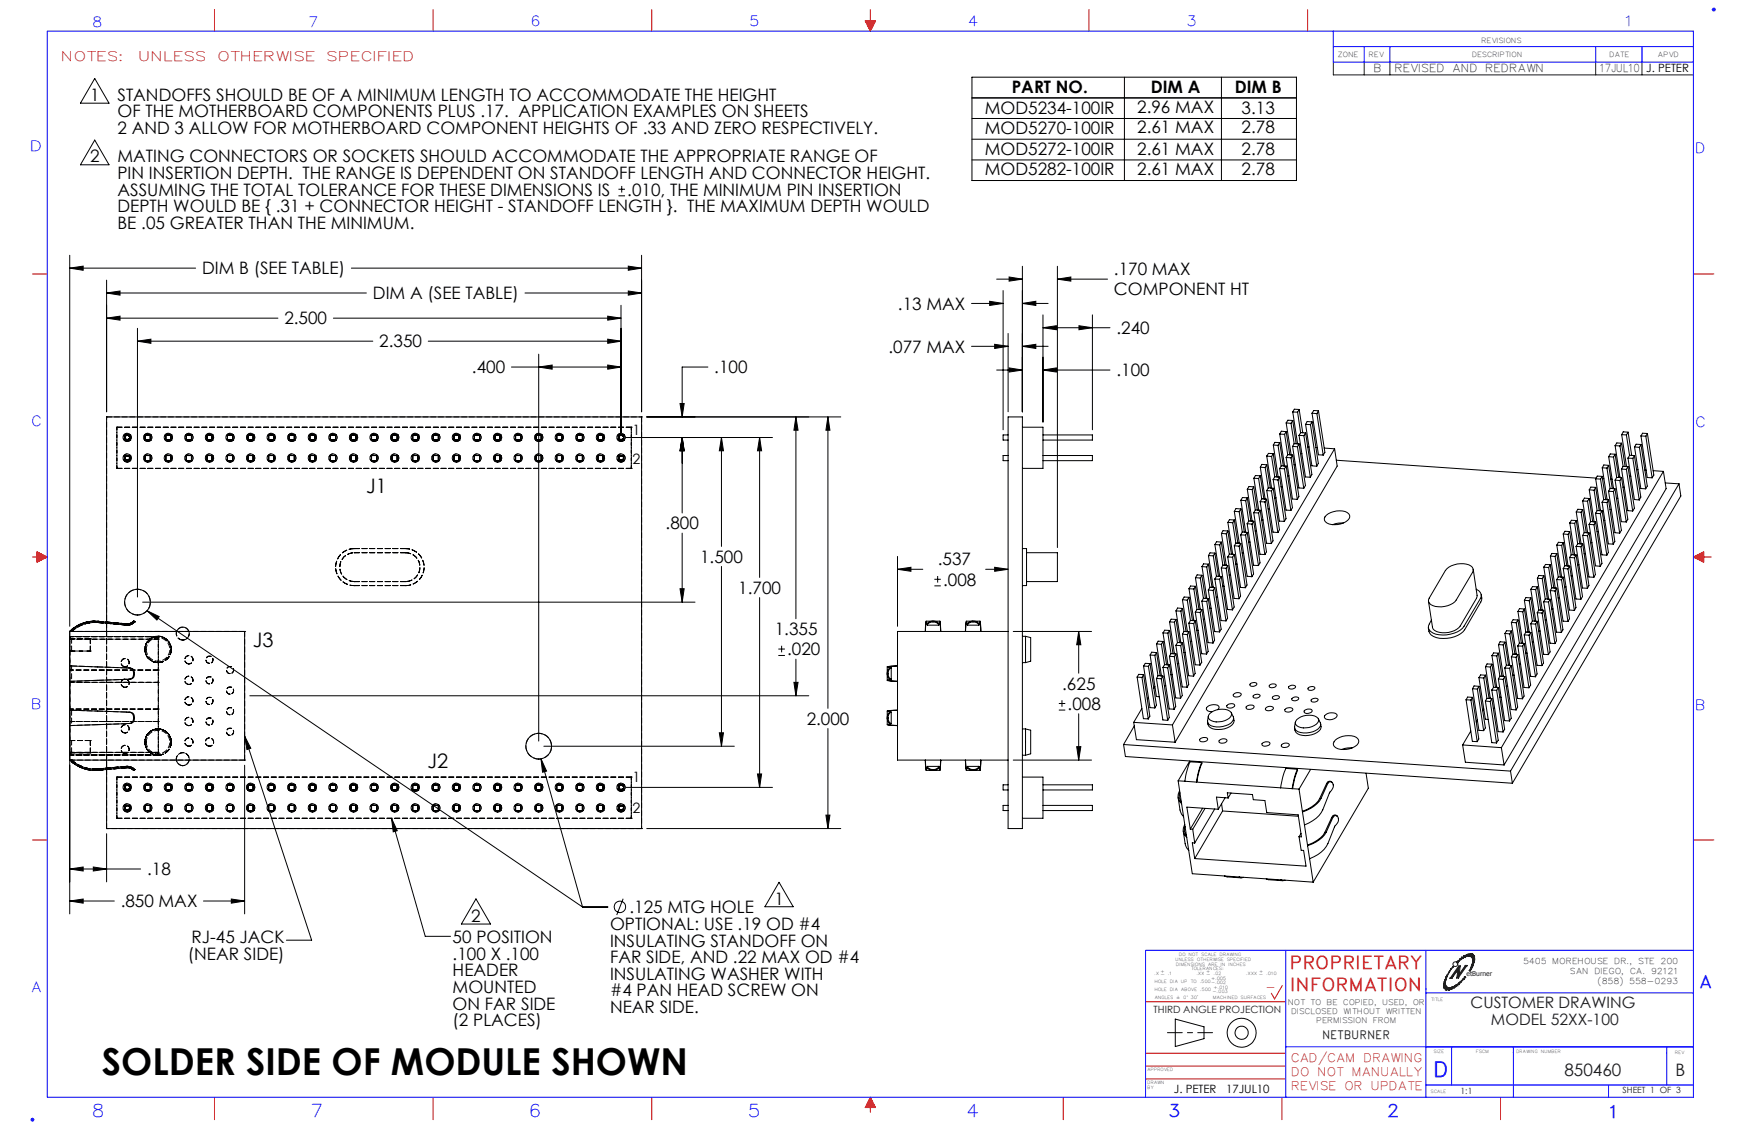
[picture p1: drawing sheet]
<svg xmlns="http://www.w3.org/2000/svg" width="432mm" height="279mm" viewBox="0 0 432 279" stroke-linecap="round" stroke-linejoin="round" font-family="sans-serif">
<defs><g id="words">
<text font-size="9.2" x="25.2" y="265.4">SOLDER SIDE OF MODULE SHOWN</text>
<text font-size="5.2" fill="#00f" x="353.7" y="265.9">D</text>
<g font-size="4.9">
<text x="90.4" y="121.6">J1</text>
<text x="62.4" y="159.6">J3</text>
<text x="105.5" y="189.4">J2</text>
</g>
<g font-size="4.4" fill="#f00">
<text x="318.4" y="239.1">PROPRIETARY</text>
<text x="318.4" y="244.7">INFORMATION</text>
</g>
<g font-size="4.3" fill="#00f">
<text x="419.6" y="243.8">A</text>
<text x="23.2" y="275.6">8</text>
<text x="77.1" y="275.6">7</text>
<text x="131.1" y="275.6">6</text>
<text x="185.1" y="275.6">5</text>
<text x="239.1" y="275.6">4</text>
<text x="288.4" y="275.8">3</text>
<text x="342.4" y="275.8">2</text>
<text x="396.7" y="275.8">1</text>
</g>
<g font-size="4.2">
<text x="249.8" y="23">PART NO.</text>
<text x="284.1" y="23">DIM A</text>
<text x="304.8" y="23">DIM B</text>
<text x="22.3" y="24.8">1</text>
<text x="29" y="24.8">STANDOFFS SHOULD BE OF A MINIMUM LENGTH TO ACCOMMODATE THE HEIGHT</text>
<text x="29" y="28.9">OF THE MOTHERBOARD COMPONENTS PLUS .17. APPLICATION EXAMPLES ON SHEETS</text>
<text x="243.1" y="28.1">MOD5234-100IR</text>
<text x="280.8" y="28">2.96 MAX</text>
<text x="306.5" y="28">3.13</text>
<text x="29" y="33.1">2 AND 3 ALLOW FOR MOTHERBOARD COMPONENT HEIGHTS OF .33 AND ZERO RESPECTIVELY.</text>
<text x="243.1" y="33">MOD5270-100IR</text>
<text x="280.8" y="32.9">2.61 MAX</text>
<text x="306.5" y="32.9">2.78</text>
<text x="22.3" y="40.1">2</text>
<text x="29" y="40.1">MATING CONNECTORS OR SOCKETS SHOULD ACCOMMODATE THE APPROPRIATE RANGE OF</text>
<text x="243.1" y="38.3">MOD5272-100IR</text>
<text x="280.8" y="38.2">2.61 MAX</text>
<text x="306.5" y="38.2">2.78</text>
<text x="29" y="44.2">PIN INSERTION DEPTH. THE RANGE IS DEPENDENT ON STANDOFF LENGTH AND CONNECTOR HEIGHT.</text>
<text x="243.1" y="43.3">MOD5282-100IR</text>
<text x="280.8" y="43.2">2.61 MAX</text>
<text x="306.5" y="43.2">2.78</text>
<text x="29" y="48.3">ASSUMING THE TOTAL TOLERANCE FOR THESE DIMENSIONS IS</text>
<text x="29" y="52.4">DEPTH WOULD BE { .31 + CONNECTOR HEIGHT - STANDOFF LENGTH }. THE MAXIMUM DEPTH WOULD</text>
<text x="154.9" y="48.3">.010, THE MINIMUM PIN INSERTION</text>
<text x="29" y="56.5">BE .05 GREATER THAN THE MINIMUM.</text>
<text x="49.9" y="67.7">DIM B (SEE TABLE)</text>
<text x="275" y="68">.170 MAX</text>
<text x="92.1" y="73.9">DIM A (SEE TABLE)</text>
<text x="221.7" y="76.4">.13 MAX</text>
<text x="275" y="72.9">COMPONENT HT</text>
<text x="70.2" y="80.1">2.500</text>
<text x="275.6" y="82.4">.240</text>
<text x="93.6" y="85.8">2.350</text>
<text x="219.4" y="87">.077 MAX</text>
<text x="116.5" y="92.1">.400</text>
<text x="176.4" y="92.1">.100</text>
<text x="275.6" y="92.9">.100</text>
<text x="164.3" y="130.6">.800</text>
<text x="172.9" y="138.9">1.500</text>
<text x="231.5" y="139.5">.537</text>
<text x="182.3" y="146.5">1.700</text>
<text x="232.9" y="144.5">.008</text>
<text x="191.3" y="156.7">1.355</text>
<text x="194.3" y="161.7">.020</text>
<text x="262.3" y="170.2">.625</text>
<text x="199.2" y="178.9">2.000</text>
<text x="263.6" y="175.2">.008</text>
<text x="36.3" y="216">.18</text>
<text x="29.8" y="223.9">.850 MAX</text>
<text x="116.4" y="227.5">2</text>
<text x="155.4" y="225.4">.125 MTG HOLE</text>
<text x="191.2" y="223.3">1</text>
<text x="47.3" y="232.8">RJ-45 JACK</text>
<text x="111.8" y="232.8">50 POSITION</text>
<text x="150.6" y="229.5">OPTIONAL: USE .19 OD #4</text>
<text x="150.6" y="233.6">INSULATING STANDOFF ON</text>
<text x="46.4" y="236.9">(NEAR SIDE)</text>
<text x="111.8" y="236.9">.100 X .100</text>
<text x="150.6" y="237.7">FAR SIDE, AND .22 MAX OD #4</text>
<text x="111.8" y="241">HEADER</text>
<text x="111.8" y="245.1">MOUNTED</text>
<text x="150.6" y="241.8">INSULATING WASHER WITH</text>
<text x="150.6" y="245.9">#4 PAN HEAD SCREW ON</text>
<text x="111.8" y="249.2">ON FAR SIDE</text>
<text x="150.6" y="250.1">NEAR SIDE.</text>
<text x="111.8" y="253.3">(2 PLACES)</text>
</g>
<g font-size="4.2" fill="#191924">
<text x="386.2" y="265.5">850460</text>
<text x="413.6" y="265.5">B</text>
</g>
<g font-size="3.9" fill="#191924">
<text x="363.1" y="248.9">CUSTOMER DRAWING</text>
<text x="368.1" y="252.9">MODEL 52XX-100</text>
</g>
<g font-size="3.5" fill="#00f">
<text x="23.2" y="6.7">8</text>
<text x="76.5" y="6.7">7</text>
<text x="131.4" y="6.3">6</text>
<text x="185.4" y="6.3">5</text>
<text x="239.4" y="6.3">4</text>
<text x="293.4" y="6.4">3</text>
<text x="401.6" y="6.4">1</text>
<text x="7.8" y="37.4">D</text>
<text x="418.9" y="37.7">D</text>
<text x="8.1" y="105.1">C</text>
<text x="418.9" y="105.4">C</text>
<text x="8.1" y="174.9">B</text>
<text x="418.9" y="175.3">B</text>
<text x="8" y="244.8">A</text>
</g>
<g font-size="3.5">
<text x="156.1" y="107.3">1</text>
<text x="156.1" y="114.4">2</text>
<text x="156.2" y="192.9">1</text>
<text x="156.2" y="200.8">2</text>
</g>
<g font-size="3.3" fill="#f00">
<text x="15.5" y="15.1">NOTES:</text>
<text x="34.6" y="15.1">UNLESS</text>
<text x="54.1" y="15.1">OTHERWISE</text>
<text x="81.1" y="15.1">SPECIFIED</text>
</g>
<text font-size="2.9" fill="#191924" x="326.4" y="256.5">NETBURNER</text>
<g font-size="2.9" fill="#f00">
<text x="319" y="262.1">CAD/CAM DRAWING</text>
<text x="319.1" y="269.1">REVISE OR UPDATE</text>
<text x="319.1" y="265.6">DO NOT MANUALLY</text>
</g>
<g font-size="2.8">
<text x="406.5" y="17.8">J. PETER</text>
<text x="289.8" y="269.7">J. PETER</text>
<text x="302.7" y="269.7">17JUL10</text>
</g>
<g font-size="2.7" fill="#191924">
<text x="339.4" y="17.8">B</text>
<text x="344.6" y="17.8">REVISED AND REDRAWN</text>
<text x="395.2" y="17.8">17JUL10</text>
</g>
<text font-size="2.7" fill="#f00" x="312.8" y="244.6">-</text>
<text font-size="2.5" fill="#191924" x="284.8" y="250">THIRD ANGLE PROJECTION</text>
<g font-size="2.1" fill="#191924">
<text x="360.6" y="270">1:1</text>
<text x="400.6" y="269.9">SHEET 1 OF 3</text>
</g>
<g font-size="2" fill="#191924">
<text x="376.3" y="237.9">5405 MOREHOUSE DR., STE 200</text>
<text x="387.8" y="240.4">SAN DIEGO, CA. 92121</text>
<text x="394.7" y="243">(858) 558-0293</text>
</g>
<g font-size="1.9" fill="#191924">
<text x="318.2" y="248.1">NOT TO BE COPIED, USED, OR</text>
<text x="319" y="250.3">DISCLOSED WITHOUT WRITTEN</text>
<text x="325.2" y="252.5">PERMISSION FROM</text>
</g>
<g font-size="1.7" fill="#191924">
<text x="365.9" y="10.5">REVISIONS</text>
<text x="330.4" y="14">ZONE</text>
<text x="338.1" y="14">REV</text>
<text x="363.6" y="14">DESCRIPTION</text>
<text x="397.5" y="14">DATE</text>
<text x="409.5" y="14">APVD</text>
<text x="362.1" y="240.9">etBurner</text>
</g>
<g font-size="1.1" fill="#191924">
<text x="290.3" y="237.2">UNLESS OTHERWISE SPECIFIED</text>
<text x="290.5" y="238.3">DIMENSIONS ARE IN INCHES</text>
<text x="291.2" y="235.9">DO NOT SCALE DRAWING</text>
<text x="294.1" y="239.4">TOLERANCES:</text>
<text x="285.1" y="240.6">.X _</text>
<text x="285.2" y="242.6">HOLE DIA UP TO .500</text>
<text x="285.2" y="244.6">HOLE DIA ABOVE .500</text>
<text x="286.7" y="240.2">+</text>
<text x="288.5" y="240.6">.1</text>
<text x="295.5" y="240.6">.XX _</text>
<text x="297.9" y="240.3">+</text>
<text x="299.2" y="242.8">-.002</text>
<text x="299.2" y="241.8">+.005</text>
<text x="299.5" y="245.1">-.003</text>
<text x="299.7" y="244">+.010</text>
<text x="299.8" y="240.6">.02</text>
<text x="307.8" y="240.6">.XXX _</text>
<text x="311" y="240.3">+</text>
<text x="312.8" y="240.6">.010</text>
<text x="285.2" y="246.5">ANGLES ± 0° 30'</text>
<text x="299.6" y="246.5">MACHINED SURFACES</text>
<text x="353.4" y="247.1">TITLE</text>
<text x="354.1" y="260">SIZE</text>
<text x="364.5" y="260">FSCM</text>
<text x="374.4" y="259.8">DRAWING NUMBER</text>
<text x="413.7" y="260">REV</text>
<text x="283.3" y="264.3">APPROVED</text>
<text x="283.4" y="267.5">DRAWN</text>
<text x="283.4" y="268.8">BY</text>
<text x="353.3" y="269.7">SCALE</text>
</g>
</g></defs>
<g fill="none" stroke="#000" stroke-width=".25">
<path d="M23.4 19.4l3.5 6.1h-7zM240 19.1h80.1v25.5h-80.1zM277.6 19.1v25.5M301.6 19.1v25.5M23.4 34.6l3.5 6.1h-7zM239.9 24.2h80M240 24.1h80.1M240 29.2h80.1M240 34.4h80.1M240 39.5h80.1M152.7 48.3h1.6M152.7 46.7h1.6"/>
<path d="M153.5 45.9v1.6M17.2 66.2l3.3-.5v1zM17.2 63v91.6M17.2 66.2h31.1M26.3 78.5l3.3-.5v1zM26.3 72.3l3.3-.5v1zM26.3 69.1v32.5M26.3 78.5h42.3M26.3 72.3h64.2M82.3 78.5h71M86.7 66.2h71.7M129.6 72.3h28.8"/>
<path d="M150 78l3.3 .5-3.3 .5zM153.3 75.4v31.3M155.1 71.8l3.3 .5-3.3 .5zM155.1 65.7l3.3 .5-3.3 .5zM158.4 63v38.6M239.9 74.9h7.7M244.3 74.4l3.3 .5-3.3 .5zM246.1 68.9h6.3M247.6 71.7v34.4M249.1 68.4l3.3 .5-3.3 .5zM252.4 74.9l3.3-.5v1zM252.4 65.7v35.9"/>
<path d="M252.4 74.9h6.4M257.5 77.7v26.5M261.1 68.9l3.3-.5v1zM261.1 65.7v69.4M261.1 68.9h12.3M269.7 77.7v28.4M33.9 84.2l3.4-.5v1zM33.9 81v66.4M33.9 84.2h58.1M105.7 84.2h47.6M126.3 90.6h27M133 90.6l3.3-.5v1z"/>
<path d="M133 87.4v95.5M150 90.1l3.3 .5-3.3 .5zM150 83.7l3.3 .5-3.3 .5zM167.9 99.6h1l-.5 3.3zM174.8 90.6h-6.4v12.3M239.9 85.5h9M245.6 85l3.3 .5-3.3 .5zM246.1 91.3h6.3M248.9 82.3v19.3M249.1 90.8l3.3 .5-3.3 .5zM252.4 85.5l3.3-.5v1zM252.4 85.5h6.4"/>
<path d="M257.5 91.3l3.3-.5v1zM257.5 80.9l3.3-.5v1zM257.5 91.3h16.5M257.5 80.9h16.5M266.4 80.4l3.3 .5-3.3 .5zM30.8 107.4h1.2v1.2h-1.2zM30.8 112.4h1.2v1.3h-1.2zM35.8 107.4h1.3v1.2h-1.3zM35.8 112.4h1.3v1.3h-1.3zM40.9 107.4h1.3v1.2h-1.3zM40.9 112.4h1.3v1.3h-1.3zM46 107.4h1.3v1.2h-1.3z"/>
<path d="M46 112.4h1.3v1.3h-1.3zM51.1 107.4h1.3v1.2h-1.3zM51.1 112.4h1.3v1.3h-1.3zM56.2 107.4h1.2v1.2h-1.2zM56.2 112.4h1.2v1.3h-1.2zM61.2 107.4h1.3v1.2h-1.3zM61.2 112.4h1.3v1.3h-1.3zM66.3 107.4h1.3v1.2h-1.3zM66.3 112.4h1.3v1.3h-1.3zM71.4 107.4h1.3v1.2h-1.3zM71.4 112.4h1.3v1.3h-1.3zM76.5 107.4h1.3v1.2h-1.3z"/>
<path d="M76.5 112.4h1.3v1.3h-1.3zM81.6 107.4h1.2v1.2h-1.2zM81.6 112.4h1.2v1.3h-1.2zM86.6 107.4h1.3v1.2h-1.3zM86.6 112.4h1.3v1.3h-1.3zM91.7 107.4h1.3v1.2h-1.3zM91.7 112.4h1.3v1.3h-1.3zM96.8 107.4h1.3v1.2h-1.3zM96.8 112.4h1.3v1.3h-1.3zM101.9 107.4h1.3v1.2h-1.3zM101.9 112.4h1.3v1.3h-1.3zM107 107.4h1.2v1.2h-1.2z"/>
<path d="M107 112.4h1.2v1.3h-1.2zM112 107.4h1.3v1.2h-1.3zM112 112.4h1.3v1.3h-1.3zM117.1 107.4h1.3v1.2h-1.3zM117.1 112.4h1.3v1.3h-1.3zM122.2 107.4h1.3v1.2h-1.3zM122.2 112.4h1.3v1.3h-1.3zM127.3 107.4h1.3v1.2h-1.3zM127.3 112.4h1.3v1.3h-1.3zM132.4 107.4h1.2v1.2h-1.2zM132.4 112.4h1.2v1.3h-1.2zM137.4 107.4h1.3v1.2h-1.3z"/>
<path d="M137.4 112.4h1.3v1.3h-1.3zM142.5 107.4h1.3v1.2h-1.3zM142.5 112.4h1.3v1.3h-1.3zM147.6 107.4h1.3v1.2h-1.3zM147.6 112.4h1.3v1.3h-1.3zM152.7 107.4h1.3v1.2h-1.3zM152.7 112.4h1.3v1.3h-1.3zM154.6 108h36.1M159.7 102.9h47.9M168.4 108l.5 3.3h-1zM168.4 108v18.6M178.1 108l.5 3.3h-1z"/>
<path d="M178.1 108v26.9M187.5 108l.5 3.3h-1zM187.5 108v34.5M196.5 102.9l.5 3.3h-1zM196.5 102.9v49.8M204.4 102.9l.5 3.3h-1zM204.4 102.9v71.9M248.9 102.9h3.5v101.6h-3.5zM248.9 107.4h-1.3v1.2h1.3M248.9 112.4h-1.3v1.3h1.3M252.4 105.4h5.1v10.2h-5.1M257.5 107.4h12.2v1.2h-12.2"/>
<path d="M257.5 112.4h12.2v1.3h-12.2M309.6 118l1.1 .1M309.6 118l1.2 7.9M310.7 118.1l.8 5.1M311.1 117.4h-1.1l-.4 .6M311.1 117.4l-.4 .7M311.1 117.4l.9 5.8M311.1 115.3l1.2 .1M311.1 115.3l1.2 7.9M312.3 115.4l.8 5M312.7 114.7l-1.2-.1-.4 .7M312.7 114.7l-.4 .7"/>
<path d="M312.7 114.7l.9 5.7M312.7 112.6l1.2 7.9M312.7 112.6l1.2 .1M313.9 112.7l.8 5M314.3 118.4l1.6 10.2 1.2 .1M314.3 118.4l1.2 .1M314.3 112l-.4 .7M314.3 112l.9 5.7M314.3 112l-1.1-.1-.5 .7M314.4 109.9h1.1M314.4 109.9l1.2 7.8M314.7 117.7l-.4 .7"/>
<path d="M314.7 117.7l1.2 .1M315.5 117.6v.1M315.5 118.5l1.6 10.2M315.5 109.9l.8 5.1M315.9 115.6l1.6 10.3 1.2 .1M315.9 117.8l1.6 10.2-.4 .7M315.9 117.8l-.4 .7M315.9 115.6l1.2 .1M315.9 109.3l-1.2-.1-.3 .7M315.9 109.3l-.4 .6M315.9 109.3l.9 5.7M315.9 107.1l1.2 .1"/>
<path d="M315.9 107.1l1.2 7.9M316.3 115l-.4 .6M316.3 115h1.2M317.1 115.7l1.6 10.3M317.1 114.9l-.1 .1M317.1 107.2l.8 5.1M317.5 115l1.6 10.3-.4 .7M317.5 112.9l1.6 10.3 1.2 .1M317.5 115l-.4 .7M317.5 112.9l1.2 .1M317.5 106.5l-1.2-.1-.4 .7M317.5 106.5l-.4 .7"/>
<path d="M317.5 106.5l.9 5.8M317.5 104.4l1.2 .1M317.5 104.4l1.3 7.9M317.9 117.4h.3M318.7 112.1v.2M318.7 113l1.6 10.3M318.7 104.5l.8 5M319.1 112.3l1.6 10.3-.4 .7M319.1 110.2l1.6 10.2 1.2 .1M319.1 112.3l-1.2-.1-.4 .7M319.1 112.3l-.4 .7M319.1 110.2l1.2 .1"/>
<path d="M319.2 103.8l-1.2-.1-.5 .7M319.2 103.8l-.5 .7M319.2 103.8l.8 5.7M319.2 101.7h1.2M319.2 101.7l1.2 7.9M319.5 114.7h.3M319.5 109.5l-.4 .7M319.5 109.5l1.2 .1M320.3 110.3l1.6 10.2M320.4 101.7l.7 5.1M320.7 109.6l1.6 10.2-.4 .7M320.7 107.5l1.6 10.2 1.2 .1"/>
<path d="M320.7 109.6l-.4 .7M320.7 107.5h1.2M320.7 101.1l-.3 .6M320.7 101.1l-1.2-.1-.3 .7M320.7 101.1l.9 5.7M321.1 111.9l.3 .1M321.9 107.5l1.6 10.3M322.3 104.7l1.6 10.3 1.2 .1M322.3 106.9l1.6 10.2-.4 .7M322.3 106.9l-.4 .6M322.3 106.9l-1.2-.1-.4 .7M322.3 104.7l1.2 .1"/>
<path d="M322.9 110.3h.3M323.5 104.8l1.6 10.3M323.9 104.1l1.6 10.3-.4 .7M323.9 102l1.6 10.3h1.2M323.9 104.1l-1.2-.1-.4 .7M323.9 104.1l-.4 .7M323.9 102l1.2 .1M324.9 110.5h.3M325.1 102.1l1.6 10.2M325.5 101.4l1.6 10.3-.4 .6M325.5 101.4l-.4 .7M325.5 101.4l-1.2-.1-.4 .7"/>
<path d="M326.9 110.6l2.6 .2M329.5 110.8l-40 68.1M329.5 110.8l.6 4.2-40 68.2M329.9 113.6l64.2 4.4M393.9 118.2l1.2 7.9M393.9 118.2l1.2 .1M395.1 118.3l.8 5M395.5 117.6l-1.2-.1-.4 .7M395.5 117.6l-.4 .7M395.5 117.6l.9 5.7M395.6 115.5h1.1M395.6 115.5l1.2 7.8"/>
<path d="M395.6 118.1h.4M396.7 115.5l.8 5.1M397.2 114.9l-.5 .6M397.2 114.9l.8 5.7M397.2 114.9l-1.2-.1-.4 .7M397.2 112.7l1.2 .1M397.2 112.7l1.2 7.9M397.7 118.3h.3M398.4 112.8l.7 5M398.7 112.1l-1.2-.1-.3 .7M398.7 118.5l1.6 10.3h1.2M398.7 118.5l1.2 .1"/>
<path d="M398.7 112.1l-.3 .7M398.7 112.1l.9 5.8M398.7 110l1.2 7.9M398.7 110l1.2 .1M399.1 117.8l1.2 .1M399.1 117.8l-.4 .7M399.9 118.6l1.6 10.2M399.9 117.7l-.1 .2M399.9 110.1l.8 5M400.3 117.9l1.6 10.3-.4 .6M400.3 115.8l1.6 10.2 1.2 .1M400.3 117.9l-.4 .7"/>
<path d="M400.3 115.8l1.2 .1M400.3 109.4l-1.1-.1-.5 .7M400.3 109.4l-.4 .7M400.3 109.4l.9 5.7M400.4 107.3l1.1 .1M400.4 107.3l1.2 7.8M400.7 115.1l-.4 .7M400.7 115.1l1.2 .1M401.5 115.9l1.6 10.2M401.5 107.4l.8 5M401.9 115.2l1.6 10.2-.4 .7M401.9 113.1l1.6 10.2 1.2 .1"/>
<path d="M401.9 115.2l-.4 .7M401.9 113.1h1.2M402 106.7l-1.2-.1-.4 .7M402 106.7l-.5 .7M402 106.7l.8 5.7M402.3 117.5l.3 .1M403.1 113.1l1.6 10.3M403.5 112.5l1.6 10.2-.4 .7M403.5 112.5l-.4 .6M403.5 112.5l-1.2-.1-.4 .7M403.5 110.3l1.6 10.3 1.2 .1M403.5 110.3l1.2 .1"/>
<path d="M404 115.9h.4M404.7 110.4l1.6 10.3M405.1 109.7l-1.2-.1-.4 .7M405.1 109.7l1.6 10.3-.4 .7M405.1 107.6l1.6 10.3h1.2M405.1 109.7l-.4 .7M405.1 107.6l1.2 .1M406.1 116l.3 .1M406.3 107.7l1.6 10.2M406.7 107l1.6 10.3-.4 .6M406.7 107l-1.2-.1-.4 .7M406.7 107l-.4 .7"/>
<path d="M408.1 116.2l2.6 .1M410.7 116.3l-40 68.2M410.7 116.3l.6 4.3-40 68.2M411.1 119.2l3.4 .2M414.5 119.4l-41.6 70.9M414.5 119.4l.5 3-41.6 70.9M168.4 131.6v17M178.1 139.8v44.4M221.6 137.3v17.3M252.4 135.4h1v9.1h-1M253.4 136.4h7.7v7.1h-7.7M296.8 139.8l1.2 7.9"/>
<path d="M296.8 139.8l1.1 .1M297.9 139.9l.8 5.1M298.3 139.2l-.4 .7M298.3 139.2l.9 5.8M298.3 139.2h-1.2l-.3 .6M298.3 137.1l1.2 .1M298.3 137.1l1.2 7.9M299.5 137.2l.8 5M299.9 136.5h-1.2l-.4 .6M299.9 136.5l-.4 .7M299.9 136.5l.9 5.8M299.9 134.4l1.2 7.9"/>
<path d="M299.9 134.4l1.2 .1M301.1 134.5l.8 5M301.5 133.8l-.4 .7M301.5 133.8l.9 5.7M301.5 133.8l-1.1-.1-.5 .7M301.6 131.7l1.2 .1M301.6 131.7l1.2 7.9M302.7 139.4l-.1 .2M302.8 131.8l.7 5M303.1 137.4l1.6 10.3 1.2 .1M303.1 139.6l1.6 10.2-.4 .7M303.1 139.6l-1.2-.1-.4 .7"/>
<path d="M303.1 139.6l-.4 .7M303.1 137.4l1.2 .1M303.1 131.1l-1.2-.1-.3 .7M303.1 131.1l-.3 .7M303.1 131.1l.9 5.7M303.1 128.9l1.2 .1M303.1 128.9l1.2 7.9M304.3 137.5l1.6 10.3M304.3 136.7l-.1 .1M304.3 129l.8 5.1M304.7 136.8l1.6 10.3-.4 .7M304.7 134.7l1.6 10.3 1.2 .1"/>
<path d="M304.7 136.8l-.4 .7M304.7 136.8h-1.2l-.4 .6M304.7 128.3l-.4 .7M304.7 134.7l1.2 .1M304.7 128.3h-1.2l-.4 .6M304.7 128.3l.9 5.8M304.7 126.2l1.2 .1M304.7 126.2l1.3 7.9M305.1 139.2h.3M305.1 134.1l-.4 .6M305.1 134.1h1.2M305.9 133.9v.2"/>
<path d="M305.9 134.8l1.6 10.3M305.9 126.3l.8 5M306.3 134.1l1.6 10.3-.4 .7M306.3 132l1.6 10.2 1.2 .1M306.3 134.1l-.4 .7M306.3 132l1.2 .1M306.4 125.6l-1.2-.1-.5 .7M306.4 125.6l-.5 .7M306.4 125.6l.8 5.7M306.4 123.5l1.2 .1M306.4 123.5l1.2 7.9M306.7 136.5h.3"/>
<path d="M307.5 131.2l-.1 .2M307.5 132.1l1.6 10.2M307.6 123.6l.7 5M307.9 131.4l1.6 10.2-.4 .7M307.9 129.3l1.6 10.2 1.2 .1M307.9 131.4l-.4 .7M307.9 131.4l-1.2-.1-.4 .7M307.9 129.3l1.2 .1M307.9 122.9l-.3 .7M307.9 122.9l.9 5.7M307.9 122.9l-1.2-.1-.3 .7M307.9 120.8l1.2 7.9"/>
<path d="M307.9 120.8h1.2M308.3 133.8h.3M309.1 129.4l1.6 10.2M309.1 128.5l-.1 .2M309.1 120.8l.8 5.1M309.5 128.7l1.6 10.2-.4 .7M309.5 126.5l1.6 10.3 1.2 .1M309.5 128.7l-1.2-.1-.4 .7M309.5 128.7l-.4 .7M309.5 126.5l1.2 .1M309.5 120.2l-.4 .6M309.5 120.2l.9 5.7"/>
<path d="M309.5 120.2l-1.1-.1-.5 .7M309.9 131.1h.3M309.9 125.9l-.4 .6M309.9 125.9h1.2M310.7 125.8v.1M310.7 126.6l1.6 10.3M311.1 125.9l1.6 10.3-.4 .7M311.1 123.8l1.6 10.3 1.2 .1M311.1 125.9l-.4 .7M311.1 123.8l1.2 .1M311.5 128.3h.3M312.3 123l-.1 .2"/>
<path d="M312.3 123.9l1.6 10.3M312.7 123.2l1.6 10.3-.4 .7M312.7 123.2l-1.2-.1-.4 .7M312.7 123.2l-.4 .7M312.7 121.1l1.6 10.2 1.2 .1M312.7 121.1l1.2 .1M313.1 125.6h.3M313.1 120.4l-.4 .7M313.1 120.4l1.2 .1M313.9 121.2l1.6 10.2M313.9 120.3l-.1 .2M314.3 120.5l1.6 10.2-.4 .7"/>
<path d="M314.3 120.5l-.4 .7M314.7 122.9h.3M316.3 120.1l.3 .1M327.4 127.2a4.7 4.7 0 0 1 5.6-.4 1.23 1.23 0 0 1-.7 2 4.7 4.7 0 0 1-5.1 0 1.06 1.06 0 0 1 .2-1.6zM331.6 129.1h-1.2l-1.4 .4M381.1 140l1.2 7.9M381.1 140l1.2 .1M382.7 139.4l-1.1-.1-.5 .7M382.7 139.4l-.4 .7M382.7 139.4l.9 5.7M382.8 137.3h1.1M382.8 137.3l1.2 7.9"/>
<path d="M383.9 137.3l.8 5.1M384.4 136.7l-1.2-.1-.4 .7M384.4 136.7l-.5 .6M384.4 136.7l.8 5.7M384.4 134.5l1.2 .1M384.4 134.5l1.2 7.9M385.6 134.6l.7 5.1M385.9 133.9l-.3 .7M385.9 133.9l-1.2-.1-.3 .7M385.9 133.9l.9 5.8M385.9 131.8l1.2 7.9M385.9 131.8l1.2 .1"/>
<path d="M387.1 139.6l-.1 .1M387.1 131.9l.8 5M387.5 131.2l-1.1-.1-.5 .7M387.5 139.7l-1.2-.1-.4 .7M387.5 139.7l1.6 10.3-.4 .7M387.5 137.6l1.6 10.2 1.2 .1M387.5 139.7l-.4 .7M387.5 137.6l1.2 .1M387.5 131.2l-.4 .7M387.5 131.2l.9 5.7M387.6 129.1l1.2 .1M387.6 129.1l1.2 7.9"/>
<path d="M388.7 136.8v.2M388.7 137.7l1.6 10.2M388.8 129.2l.7 5M389.1 137l-1.2-.1-.4 .7M389.1 137l1.6 10.2-.4 .7M389.1 134.9l1.6 10.2 1.2 .1M389.1 137l-.4 .7M389.1 134.9h1.2M389.1 128.5l-1.2-.1-.3 .7M389.1 128.5l-.3 .7M389.1 128.5l.9 5.7M389.1 126.4l1.2 7.8"/>
<path d="M389.1 126.4h1.2M389.5 139.4h.3M389.5 134.2l-.4 .7M389.5 134.2l1.2 .1M390.3 134.9l1.6 10.3M390.3 134.1l-.1 .1M390.3 126.4l.8 5.1M390.7 125.8l-1.2-.1-.4 .7M390.7 134.3l1.6 10.2-.4 .7M390.7 132.2l1.6 10.2 1.2 .1M390.7 134.3l-.4 .6M390.7 132.2h1.2"/>
<path d="M390.7 125.8l-.4 .6M390.7 125.8l.9 5.7M390.7 123.6l1.2 .1M390.7 123.6l1.3 7.9M391.1 136.6l.3 .1M391.1 131.4l-.4 .8M391.1 131.4l1.2 .2M391.9 131.4v.1M391.9 132.2l1.6 10.3M391.9 123.7l.8 5.1M392.3 131.6l1.6 10.2-.4 .7M392.3 129.4l1.6 10.3 1.2 .1"/>
<path d="M392.3 131.6l-.4 .6M392.3 129.4l1.2 .1M392.4 123l-1.2-.1-.5 .7M392.4 123l-.5 .7M392.4 123l.8 5.8M392.4 120.9l1.2 .1M392.4 120.9l1.2 7.9M392.7 133.9h.3M392.7 128.7l-.4 .7M392.7 128.7l1.2 .1M393.5 128.7v.1M393.5 129.5l1.6 10.3"/>
<path d="M393.6 121l.7 5M393.9 126.7l1.6 10.2 1.2 .1M393.9 128.8l1.6 10.3-.4 .7M393.9 128.8l-.4 .7M393.9 126.7l1.2 .1M393.9 120.3l-1.2-.1-.3 .7M393.9 120.3l-.3 .7M393.9 120.3l.9 5.7M394.3 131.2h.3M395.1 126.8l1.6 10.2M395.1 125.9l-.1 .1M395.5 126.1l1.6 10.2-.4 .7"/>
<path d="M395.5 124l1.6 10.2 1.2 .1M395.5 126.1l-1.2-.1-.4 .7M395.5 126.1l-.4 .7M395.5 124h1.2M395.9 128.4l.3 .1M395.9 123.3l-.4 .7M395.9 123.3l1.2 .1M396.7 123.2v.1M396.7 124l1.6 10.3M397.1 121.2l1.6 10.3 1.2 .1M397.1 123.4l1.6 10.2-.4 .7M397.1 123.4l-.4 .6"/>
<path d="M397.1 121.2l1.2 .1M397.5 125.7l.3 .1M398.3 120.5v.1M398.3 121.3l1.6 10.3M398.7 120.7l1.6 10.2-.4 .7M398.7 120.7l-.4 .6M398.7 120.7l-1.2-.2-.4 .7M399.1 123h.3M400.7 120.3h.3M17.2 155.9a8.6 8.6 0 0 1 6.9-2.5l7.2 .6a2 2 0 0 0 1.7-.7l.2 .2a2.15 2.15 0 0 1-1.9 .8l-7.2-.7a8.3 8.3 0 0 0-6.4 2.3M17.2 155.9h43.2v31.7h-43.2a8.9 8.9 0 0 0 6.9 2.5l7.2-.6a1.85 1.85 0 0 1 1.7 .6l.2-.2a2.42 2.42 0 0 0-1.9-.7l-7.2 .6a8.4 8.4 0 0 1-6.4-2.2M17.2 155.9v69.7"/>
<path d="M26.3 153.5v-50.6h132.1v101.6h-132.1v-14.6M26.3 153.8v2.1M35.2 148.6h136.4M36.3 150.7l3 1.5-.6 .8zM36.3 150.7l107.5 73.2M43.6 155.9a1.62 1.62 0 0 1 1.5-1.1 1.62 1.62 0 0 1 1.5 1.1M167.9 145.3h1l-.5 3.3zM187.5 147.5v46.8M193 159.4v1.6M221.6 140.5l3.3-.5v1zM221.6 140.5h6.2M228.7 153.3h3.4"/>
<path d="M229 154.3h2.8M230.2 153.3l-.7 .2-.5 .5-.4-.7-.1 2.6 .1-2.3 .4 .7a1.6 1.6 0 0 1 2.7 0l.4-.7 .1 2.3-.1-2.6-.3 .7-.6-.5-.7-.2M230.7 144.6h1.6M230.7 143h1.6M231.5 142.2v1.6M238.6 153.3h3.3M238.9 154.3h2.8M240.1 153.3l-.7 .2-.5 .5-.4-.7-.1 2.6 .1-2.3 .4 .7a1.6 1.6 0 0 1 2.8 0l.3-.7 .1 2.3-.1-2.6-.3 .7-.5-.5-.8-.2M243.3 140.5h5.6M245.6 140l3.3 .5-3.3 .5zM248.9 155.9h-27.3v31.7h27.3M250.2 155.9h19.3"/>
<path d="M252.4 157.1h.8M253.2 157.1v6.4M253.2 157.1l1.3 .3v5.8l-1.3 .3M266.3 155.9l.5 3.2h-1zM266.3 155.9v10.3M285.5 158.9l1.2 .1M285.5 158.9l1.2 7.9M286.7 159l.8 5.1M287.1 158.3l-.4 .7M287.1 158.3l.9 5.8M287.1 158.3h-1.2l-.4 .6M287.1 156.2l1.2 .1"/>
<path d="M287.1 156.2l1.3 7.9M288.3 156.3l.8 5M288.7 155.6l-.4 .7M288.7 155.6l.9 5.8M288.7 155.6l-1.2-.1-.4 .7M288.7 153.5l1.2 7.9M288.7 153.5l1.2 .1M289.9 153.6l.8 5M290.3 159.3l1.6 10.2 1.2 .1M290.3 159.3h1.2M290.3 152.9l-1.2-.1-.4 .7M290.3 152.9l-.4 .7"/>
<path d="M290.3 152.9l.9 5.7M290.3 150.8h1.2M290.3 150.8l1.2 7.8M291.5 159.3l1.6 10.3M291.5 158.5l-.1 .1M291.5 150.8l.8 5.1M291.9 158.7l1.6 10.2-.4 .7M291.9 156.5l1.6 10.3 1.2 .1M291.9 158.7l-.4 .6M291.9 158.7l-1.2-.1-.4 .7M291.9 156.5l1.2 .1M291.9 150.2l-.4 .6"/>
<path d="M291.9 150.2l.9 5.7M291.9 150.2l-1.2-.1-.4 .7M291.9 148l1.2 .1M291.9 148l1.3 7.9M293.1 155.8v.1M293.1 156.6l1.6 10.3M293.1 148.1l.8 5M293.5 155.9l1.6 10.3-.4 .7M293.5 153.8l1.6 10.3h1.2M293.5 155.9h-1.2l-.4 .6M293.5 155.9l-.4 .7M293.5 153.8l1.2 .1"/>
<path d="M293.5 147.4l-.4 .7M293.5 147.4l.9 5.8M293.5 147.4h-1.2l-.4 .6M293.5 145.3l1.2 .1M293.5 145.3l1.2 7.9M293.9 158.3h.3M293.9 153.1l-.4 .7M293.9 153.1l1.2 .1M294.7 153l-.1 .2M294.7 153.9l1.6 10.2M294.7 145.4l.8 5M295.1 153.2l1.6 10.3-.4 .6"/>
<path d="M295.1 151.1l1.6 10.3h1.2M295.1 153.2l-.4 .7M295.1 151.1l1.2 .1M295.1 144.7l-1.2-.1-.4 .7M295.1 144.7l-.4 .7M295.1 144.7l.9 5.8M295.1 142.6l1.2 7.9M295.1 142.6l1.2 .1M295.5 155.6h.3M295.5 150.4l-.4 .7M295.5 150.4l1.2 .1M296.3 151.2l1.6 10.2"/>
<path d="M296.3 150.3l-.1 .2M296.3 142.7l.8 5M296.7 148.4l1.6 10.2 1.2 .1M296.7 150.5l1.6 10.3-.4 .6M296.7 150.5l-.4 .7M296.7 148.4h1.2M296.7 142l-.4 .7M296.7 142l.9 5.7M296.7 142l-1.1-.1-.5 .7M297.1 152.9h.3M297.1 147.7l-.4 .7M297.1 147.7l1.2 .1"/>
<path d="M297.9 147.6v.1M297.9 148.4l1.6 10.3M298.3 147.8l1.6 10.2-.4 .7M298.3 145.6l1.6 10.3 1.2 .1M298.3 147.8l-.4 .6M298.3 145.6l1.2 .1M298.7 150.1h.3M299.5 144.9l-.1 .1M299.5 145.7l1.6 10.3M299.9 145l1.6 10.3-.4 .7M299.9 145l-.4 .7M299.9 145h-1.2l-.4 .6"/>
<path d="M299.9 142.9l1.6 10.3h1.2M299.9 142.9l1.2 .1M300.3 147.4h.3M300.3 142.2l-.4 .7M300.3 142.2l1.2 .1M301.1 143l1.6 10.2M301.1 142.1l-.1 .2M301.5 142.3l1.6 10.3-.4 .6M301.5 140.2l1.6 10.2 1.2 .1M301.5 142.3l-.4 .7M301.5 140.2l1.2 .1M301.9 144.7h.3"/>
<path d="M302.7 140.3l1.6 10.2M303.5 142h.3M357.2 140.4a5.5 5.5 0 0 1 5.9-.7 1.14 1.14 0 0 1 .4 1.6l-4 6.8a5.1 5.1 0 0 1-6.6 .8l-.2-.4 .1-.9zM363.7 140.5l1 6.7-4.2 7.3a5.1 5.1 0 0 1-6.7 .8l-1.1-6.9M364.5 145.4a1.65 1.65 0 0 1 1 2.3l-4 6.9a6.9 6.9 0 0 1-7 1.9 2.08 2.08 0 0 1-1.8-2l.7-1.4M365.7 146.8l.1 .8-.2 1-4 6.8a6.8 6.8 0 0 1-8.3 1.3 2.38 2.38 0 0 1-.7-1.7M370 159.1l1.1 .1M370 159.1l1.2 7.9M371.1 159.2l.8 5M371.5 158.5l-.4 .7M371.5 158.5l.9 5.7M371.5 158.5l-1.2-.1-.3 .7"/>
<path d="M371.5 156.4l1.2 .1M371.5 156.4l1.2 7.9M372.7 156.5l.8 5M373.1 155.8l-1.2-.1-.4 .7M373.1 155.8l-.4 .7M373.1 155.8l.9 5.7M373.1 153.6l1.2 .1M373.1 153.6l1.3 7.9M374.3 153.7l.8 5.1M374.7 159.4l1.6 10.3 1.2 .1M374.7 159.4l1.2 .1M374.8 153h-1.2l-.5 .6"/>
<path d="M374.8 153l-.5 .7M374.8 153l.8 5.8M374.8 150.9l1.2 .1M374.8 150.9l1.2 7.9M375.1 158.8l-.4 .6M375.1 158.8h1.2M375.9 158.6l-.1 .2M375.9 159.5l1.6 10.3M376 151l.7 5M376.3 158.8l1.6 10.3-.4 .7M376.3 156.7l1.6 10.2 1.2 .1M376.3 158.8l-.4 .7"/>
<path d="M376.3 156.7l1.2 .1M376.3 150.3l-.3 .7M376.3 150.3l.9 5.7M376.3 150.3l-1.2-.1-.3 .7M376.3 148.2l1.2 .1M376.3 148.2l1.2 7.9M377.5 156.8l1.6 10.2M377.5 155.9l-.1 .2M377.5 148.3l.8 5M377.9 147.6l-1.2-.1-.4 .7M377.9 154l1.6 10.2 1.2 .1M377.9 156.1l1.6 10.2-.4 .7"/>
<path d="M377.9 156.1l-.4 .7M377.9 156.1l-1.2-.1-.4 .7M377.9 154l1.2 .1M377.9 147.6l-.4 .7M377.9 147.6l.9 5.7M377.9 145.5l1.3 7.9M377.9 145.5h1.2M378.3 158.5h.3M378.3 153.3l1.2 .1M378.3 153.3l-.4 .7M379.1 153.2v.1M379.1 154.1l1.6 10.2"/>
<path d="M379.1 145.5l.8 5.1M379.5 153.4l1.6 10.2-.4 .7M379.5 151.2l1.6 10.3 1.2 .1M379.5 153.4l-.4 .7M379.5 151.2l1.2 .1M379.6 144.9l-1.2-.1-.5 .7M379.6 144.9l-.5 .6M379.6 144.9l.8 5.7M379.6 142.7l1.2 .1M379.6 142.7l1.2 7.9M379.9 155.7l.3 .1M379.9 150.6l-.4 .6"/>
<path d="M379.9 150.6h1.2M380.7 150.5l-.1 .1M380.7 151.3l1.6 10.3M380.8 142.8l.7 5M381.1 148.5l1.6 10.3 1.2 .1M381.1 150.6l1.6 10.3-.4 .7M381.1 150.6l-.4 .7M381.1 148.5l1.2 .1M381.1 142.1l-.3 .7M381.1 142.1l.9 5.7M381.1 142.1l-1.2-.1-.3 .7M381.5 153h.3"/>
<path d="M382.3 148.6l1.6 10.3M382.3 147.7l-.1 .2M382.3 140.1l.8 5M382.7 147.9l1.6 10.3-.4 .7M382.7 145.8l1.6 10.2 1.2 .1M382.7 147.9l-1.2-.1-.4 .7M382.7 147.9l-.4 .7M382.7 145.8l1.2 .1M383.1 150.3h.3M383.1 145.1l1.2 .1M383.1 145.1l-.4 .7M383.9 145v.1"/>
<path d="M383.9 145.9l1.6 10.2M384.3 143.1l1.6 10.2 1.2 .1M384.3 145.2l1.6 10.2-.4 .7M384.3 145.2l-.4 .7M384.3 143.1h1.2M384.7 147.6h.3M385.5 142.3l-.1 .1M385.5 143.1l1.6 10.3M385.9 142.5l1.6 10.2-.4 .7M385.9 142.5l-1.2-.1-.4 .7M385.9 142.5l-.4 .6M385.9 140.3l1.6 10.3 1.2 .1"/>
<path d="M385.9 140.3l1.2 .1M386.3 144.8l.3 .1M387.1 140.4l1.6 10.3M387.9 142.1h.3M17.2 164.4l14.6 .5M17.2 175.3l14.6 .5M31.8 175.8a1.42 1.42 0 0 1 1.4 1.1 1.42 1.42 0 0 1-.8 1.6l-.6 .1M31.8 175.8a1.41 1.41 0 0 1 1.2 1.4 1.41 1.41 0 0 1-1.2 1.4M31.8 164.9a1.45 1.45 0 0 1 1.4 1.1 1.45 1.45 0 0 1-.8 1.6h-.6M31.8 164.9a1.42 1.42 0 0 1 1.2 1.3 1.42 1.42 0 0 1-1.2 1.4M31.8 167.6l-14.6 .6M31.8 178.6l-14.6 .5"/>
<path d="M61.7 171.7h138M192.2 161.8h1.6M192.2 160.2h1.6M196 168.4h1l-.5 3.3zM196.5 162.7v9M204.4 179.8v24.7M219 177.3l.2 .7 .5 .6-.6 .3M219 166.4l.2 .7 .5 .6-.6 .2M219 164.6v3.4M219 175.5v3.4M219.1 175.5l2.5-.2-2.2 .2 .6 .3M219.1 178.9l2.5 .2"/>
<path d="M219.1 175.5l.6 .3M219.7 164.9l-.4 .4-.3 .9M219.7 175.8l-.4 .5-.3 .8M219.7 164.9h.1M219.7 175.8h.1M219.7 164.9l-.7-.3 2.6-.2-2.2 .2 .6 .3M220 164.9a1.67 1.67 0 0 0 0 2.8M220 175.8a1.7 1.7 0 0 0 0 2.8l-.6 .3 2.2 .2M220 167.7l-.6 .3 2.2 .2-2.5-.3M220 164.9v2.8M220 175.8v2.8M252.4 163.5h.8"/>
<path d="M252.4 179.9h.8M253.2 179.9v6.5M253.2 179.9l1.3 .3v5.9l-1.3 .3M261.4 175.3h1.6M261.4 173.6h1.6M262.2 172.8v1.6M266.3 176.2v11.4M279.9 178.3l.7 4.3 9.5 .6M279.9 178.3l9.6 .6M280 179.2l-2.6 4.6M280.7 167.1l1.6 10.3h1.2M280.7 167.1l1.2 .1"/>
<path d="M281.9 174.9l-2 3.4M281.9 167.2l1.6 10.2M282.3 166.5l-1.2-.1-.4 .7M282.3 166.5l-.4 .7M282.3 166.5l1.6 10.3-.4 .6M282.3 164.4l1.6 10.3h1.2M282.3 164.4l1.2 .1M283.5 172.1l-.3 .5M283.5 164.5l1.6 10.2M283.9 163.8l1.6 10.3-.4 .6M283.9 163.8l-.4 .7M283.9 163.8l-1.1-.1-.5 .7"/>
<path d="M284 161.7l1.5 10.2 .7 .1M284 161.7h1.1M285.1 169.4l-.2 .5M285.1 161.7l.8 5.1M285.5 167.5l1.6 10.2 1.2 .1M285.5 167.5h1.2M285.5 161.1l-.4 .6M285.5 161.1l.9 5.7M285.5 161.1l-1.2-.1-.3 .7M286.7 167.5l1.6 10.3M286.7 166.7l-.1 .1M287.1 166.9l-.4 .6"/>
<path d="M287.1 166.9l1.6 10.2-.4 .7M287.1 166.9l-1.2-.1-.4 .7M287.1 164.7l1.2 .1M287.1 164.7l1.6 10.3h1.2M287.5 169.2l.3 .1M287.5 164l-.4 .7M287.5 164l1.2 .1M288.3 164.8l1.6 10.2M288.3 163.9l-.1 .2M288.7 164.1l-.4 .7M288.7 164.1l1.6 10.3-.4 .6M288.7 162l1.6 10.3h1.2"/>
<path d="M288.7 162l1.2 .1M289.1 166.5h.3M289.1 161.3l-.4 .7M289.1 161.3l1.2 .1M289.5 178.9l.6 4.3M289.9 161.2l-.1 .2M289.9 162.1l1.6 10.2M290.3 161.4l1.6 10.3-.4 .6M290.3 161.4l-.4 .7M290.7 163.8h.3M292.3 161l.3 .1M298.7 176.1a4.3 4.3 0 0 1 5.2-.3 1.26 1.26 0 0 1-.9 1.8 3.7 3.7 0 0 1-4.6-.3v-.8z"/>
<path d="M300.6 175.2l.4-.6a1.92 1.92 0 0 0-2.8-.2l-.4 .6a1.17 1.17 0 0 0 1.5 .6M303.1 174l.7-.3a.79 .79 0 0 1 1 .4 1.23 1.23 0 0 1-2 .3zM304 175.9l.5 1a2.01 2.01 0 0 1-1.9 2.2 4.2 4.2 0 0 1-4.4-.6l-.1-.6 .2-1.1M304.5 171.4l.9-.4a.71 .71 0 0 1 1 .6l-.9 .4a.83 .83 0 0 1-1.1-.3zM304.6 177.2a1.87 1.87 0 0 1-1.6 2.4 4.8 4.8 0 0 1-4.5-.3l-.4-1.1M307.7 174.5l.8-.5a.86 .86 0 0 1 1.1 .4 1.24 1.24 0 0 1-2 .3zM308.8 168.7l.6-.2a.59 .59 0 0 1 .9 .5l-.8 .4a.76 .76 0 0 1-1-.3zM309.6 171.6l.9-.3 .6 .4a1.07 1.07 0 0 1-1.7 .2zM312.6 174.6l1.1-.3 .7 .4a1.26 1.26 0 0 1-2 .3zM313.5 169l1-.2 .6 .3a1.1 1.1 0 0 1-1.8 .3zM314.3 171.9l1-.2 .6 .3a1.09 1.09 0 0 1-1.8 .3zM317.4 174.9l.7-.2a.86 .86 0 0 1 1.1 .4 1.24 1.24 0 0 1-2 .3z"/>
<path d="M318.3 169.4l1-.3 .6 .4a1.06 1.06 0 0 1-1.8 .2zM319.1 172.3l.9-.3 .6 .4a1.06 1.06 0 0 1-1.7 .2zM320.1 177.6a4.3 4.3 0 0 1 5.3-.4 1.21 1.21 0 0 1-.9 1.9 3.7 3.7 0 0 1-4.6-.3l-.1-.4zM322.2 175.3l.7-.3a.72 .72 0 0 1 1 .6l-.5 .4a.83 .83 0 0 1-.9 .2 .83 .83 0 0 1-.5-.7zM323.1 169.7l.6-.2a.59 .59 0 0 1 .9 .5l-.8 .4a.59 .59 0 0 1-.9-.5zM323.9 172.6l.9-.3 .6 .4a1.06 1.06 0 0 1-1.7 .2zM325.5 177.4l.5 1a1.98 1.98 0 0 1-1.9 2.2 4.3 4.3 0 0 1-4.4-.6l-.1-.6 .2-1.1M326 178.7a1.82 1.82 0 0 1-1.4 2.4 4.6 4.6 0 0 1-4.6-.3l-.4-1.2M327.3 176.4a2.39 2.39 0 0 1 2.7-.1l.1 .3a2.05 2.05 0 0 1-3 .6l-.1-.5zM361.9 172.7l1.6 10.3 1.2 .1M361.9 172.7l1.2 .1M363.1 172.8l1.6 10.3"/>
<path d="M363.5 172.1l-.4 .7M363.5 172.1l1.6 10.3-.4 .7M363.5 172.1l-1.2-.1-.4 .7M363.5 170l1.6 10.3h1.2M363.5 170l1.2 .1M364.7 177.7l-.2 .5M364.7 170.1l1.6 10.2M365.1 167.3l1.6 10.2 .7 .1M365.1 169.4l1.6 10.3-.4 .6M365.1 169.4l-1.2-.1-.4 .7M365.1 169.4l-.4 .7M365.1 167.3l1.2 .1"/>
<path d="M366.3 175l-.2 .4M366.3 167.4l.8 5M366.7 173l1.2 .1M366.7 173l1.6 10.3 1.2 .1M366.7 166.7l-1.2-.1-.4 .7M366.7 166.7l-.4 .7M366.7 166.7l.9 5.7M366.7 164.5l1.2 .1M366.7 164.5l1.2 7.9M367.1 172.4h1.2M367.1 172.4l-.4 .6M367.9 173.1l1.6 10.3"/>
<path d="M367.9 172.3l-.1 .1M367.9 164.6l.8 5.1M368.3 172.4l-.4 .7M368.3 172.4l1.6 10.3-.4 .7M368.3 170.3l1.6 10.3 1.2 .1M368.3 170.3l1.2 .1M368.3 163.9h-1.2l-.4 .6M368.3 163.9l-.4 .7M368.3 163.9l.9 5.8M368.3 161.8l1.2 .1M368.3 161.8l1.2 7.9M368.7 174.8h.3"/>
<path d="M368.7 169.7l-.4 .6M368.7 169.7h1.2M369.5 170.4l1.6 10.3M369.5 169.5l-.1 .2M369.5 161.9l.8 5M369.9 169.7l-.4 .7M369.9 169.7l1.6 10.3-.4 .7M369.9 167.6l1.6 10.3h1.2M369.9 161.2l-.4 .7M369.9 167.6l1.2 .1M369.9 161.2l-1.1-.1-.5 .7M369.9 161.2l.9 5.7"/>
<path d="M370.3 172.1h.3M371.1 166.8v.2M371.1 167.7l1.6 10.2M371.5 164.9l1.6 10.2 1.2 .1M371.5 167l1.6 10.3-.4 .6M371.5 167l-.4 .7M371.5 167l-1.2-.1-.4 .7M371.5 164.9l1.2 .1M371.9 169.4h.3M372.7 164.1l-.1 .2M372.7 165l1.6 10.2M373.1 164.3l1.6 10.2-.4 .7"/>
<path d="M373.1 164.3l-.4 .7M373.1 164.3l-1.2-.1-.4 .7M373.1 162.1l1.6 10.3 1.2 .1M373.1 162.1l1.2 .1M373.5 166.7h.3M373.5 161.5l-.4 .6M373.5 161.5h1.2M374.3 162.2l1.6 10.3M374.3 161.4l-.1 .1M374.7 161.5l1.6 10.3-.4 .7M374.7 161.5l-.4 .7M375.1 163.9h.3"/>
<path d="M376.7 161.2h.3M26.3 187.6v2M30.8 193.7h1.2v1.3h-1.2zM30.8 198.8h1.2v1.3h-1.2zM35.8 193.7h1.3v1.3h-1.3zM35.8 198.8h1.3v1.3h-1.3zM40.9 193.7h1.3v1.3h-1.3zM40.9 198.8h1.3v1.3h-1.3zM43.5 187.6a1.6 1.6 0 0 0 1.6 1.4 1.6 1.6 0 0 0 1.6-1.4M46 193.7h1.3v1.3h-1.3zM46 198.8h1.3v1.3h-1.3zM51.1 193.7h1.3v1.3h-1.3z"/>
<path d="M51.1 198.8h1.3v1.3h-1.3zM56.2 193.7h1.2v1.3h-1.2zM56.2 198.8h1.2v1.3h-1.2zM60.4 181.7l1.5 3-.9 .3zM60.4 181.7l16.5 50.4h-6.2M60.4 188.9v36.7M61.2 193.7h1.3v1.3h-1.3zM61.2 198.8h1.3v1.3h-1.3zM66.3 193.7h1.3v1.3h-1.3zM66.3 198.8h1.3v1.3h-1.3zM71.4 193.7h1.3v1.3h-1.3zM71.4 198.8h1.3v1.3h-1.3z"/>
<path d="M76.5 193.7h1.3v1.3h-1.3zM76.5 198.8h1.3v1.3h-1.3zM81.6 193.7h1.2v1.3h-1.2zM81.6 198.8h1.2v1.3h-1.2zM86.6 193.7h1.3v1.3h-1.3zM86.6 198.8h1.3v1.3h-1.3zM91.7 193.7h1.3v1.3h-1.3zM91.7 198.8h1.3v1.3h-1.3zM96.8 193.7h1.3v1.3h-1.3zM96.8 198.8h1.3v1.3h-1.3zM101.9 193.7h1.3v1.3h-1.3zM101.9 198.8h1.3v1.3h-1.3z"/>
<path d="M107 193.7h1.2v1.3h-1.2zM107 198.8h1.2v1.3h-1.2zM112 193.7h1.3v1.3h-1.3zM112 198.8h1.3v1.3h-1.3zM117.1 193.7h1.3v1.3h-1.3zM117.1 198.8h1.3v1.3h-1.3zM122.2 193.7h1.3v1.3h-1.3zM122.2 198.8h1.3v1.3h-1.3zM127.3 193.7h1.3v1.3h-1.3zM127.3 198.8h1.3v1.3h-1.3zM132.4 193.7h1.2v1.3h-1.2zM132.4 198.8h1.2v1.3h-1.2z"/>
<path d="M133.6 187.3l1.3 3-1 .3zM133.6 187.3l10.2 36.6M134.3 184.2h47M137.4 193.7h1.3v1.3h-1.3zM137.4 198.8h1.3v1.3h-1.3zM142.5 193.7h1.3v1.3h-1.3zM142.5 198.8h1.3v1.3h-1.3zM147.6 193.7h1.3v1.3h-1.3zM147.6 198.8h1.3v1.3h-1.3zM152.7 193.7h1.3v1.3h-1.3zM152.7 198.8h1.3v1.3h-1.3zM154.6 194.3h36.1"/>
<path d="M177.6 180.9h1l-.5 3.3zM187 191h1l-.5 3.3zM228.7 190.1h3.4M229 189.2a1.67 1.67 0 0 0 2.8 0M229 189.5l.4 .4 .8 .2M229 189.5h.1M229 189.2l-.4 .6-.1-2.2 .1 2.5 .4-.6M229 189.2h2.8M231.7 189.5l-.5 .5-.7 .1M231.7 189.5h.1M231.8 189.2l.3 .6 .1-2.2-.1 2.5-.3-.6M238.6 190.1h3.3"/>
<path d="M238.8 189.2a1.7 1.7 0 0 0 2.9 0l.3 .6 .1-2.2-.1 2.5-.3-.7-.6 .6-.7 .1M238.8 189.5h.1M238.8 189.2l-.3 .6-.2-2.2 .2 2.5 .3-.6M238.9 189.5l.5 .4 .7 .2M238.9 189.2h2.8M248.9 193.7h-1.3v1.3h1.3M248.9 198.8h-1.3v1.3h1.3M250.2 187.6h19.3M252.4 191.8h5.1v10.2h-5.1M252.4 186.4h.8M257.5 193.7h12.2v1.3h-12.2M257.5 198.8h12.2v1.3h-12.2"/>
<path d="M265.8 184.3h1l-.5 3.3zM277.4 183.8l.4 2.9 95.6 6.6M277.4 183.8l95.5 6.5M290.9 196.8l.5 3.5 .8 1.3M290.9 192.7l3.5 23 8 .5M290.9 192.7l1.6 .1M291.2 195.2a2.4 2.4 0 0 0 .5 3.2M291.3 195.7a2.17 2.17 0 0 0 .3 2.2M292.5 192.8l2.9 .2M293.7 187.9l-2.8 4.8M295.4 193l20.8 1.5M296.2 182.5l.9-.5a.86 .86 0 0 1 1.1 .4 1.24 1.24 0 0 1-2 .3z"/>
<path d="M296.7 188.2l-.8 2.2-.5 2.6M296.7 188.2l-1.3 4.8M296.7 188.2l-2.9-.2-.9 2.8-.4 2M296.9 199.5l-3 5.1M297.5 199.5l-3 5.2M299.9 199.7l-4.9 8.4M300.8 199.7l-7.8-.5 .9 5.4M301.2 182.6l.7-.2a.71 .71 0 0 1 1 .6l-.9 .4a.91 .91 0 0 1-1.1-.3zM301.6 198.4l.2 1.8M302.5 196.9l-1.7 2.8M303.2 197l-.2-1.3 6.2 .4 .2 1.3 2.9 .2 .4 3 7.8 .5 .8 5.5-.6-.1M303.2 197l-2.9-.3 .5 3"/>
<path d="M303.9 195.7l-.7 1.3M311.8 183.3l.7-.2a.86 .86 0 0 1 1 .4 1.24 1.24 0 0 1-2 .3zM316.2 194.5l2.8 .2M316.5 183.7l.8-.3a.71 .71 0 0 1 1 .6l-.9 .5a.91 .91 0 0 1-1.1-.4zM319 194.7l1.7 .1M320.3 189.9a16.8 16.8 0 0 0-1.3 4.8M320.3 189.9l-1.3 4.8M320.3 189.9l-2.8-.2a16.8 16.8 0 0 0-1.3 4.8M320.7 194.8l3.5 22.9M323.6 189.9l-2.9 4.9M328.8 193.1a.74 .74 0 0 0-1.3 .3l-1.7 3.7a6.8 6.8 0 0 1-4.1 3.1l-.1 .2a7.7 7.7 0 0 0 4.5-3.3l1.7-3.7a.72 .72 0 0 1 .9-.4 .72 .72 0 0 1 .5 .8l-.2 .8-.8 1.1-1.6 4.2a7.7 7.7 0 0 1-4.5 3.7M328.8 193l.1 .2"/>
<path d="M329.7 182.7a4.7 4.7 0 0 1 5.5-.4 1.23 1.23 0 0 1-.7 2 4.7 4.7 0 0 1-5.1 0 1.06 1.06 0 0 1 .3-1.6zM333.9 184.6h-1.2l-1.5 .4M337.3 190.9l.5 3.7-13.6 23.1M361.1 183.9l9.6 .6M361.1 183.9l.7 4.2 9.5 .7M363.1 180.4l-2 3.5M370.7 184.5l.6 4.3M372.9 190.3l.5 3M17.2 214.5l3.3-.5v1zM17.2 214.5h17.5M23 214l3.3 .5-3.3 .5zM26.3 205.8v11.9"/>
<path d="M96.7 202l1.4 3-1 .3zM96.7 202l8.3 29.1h6.2M159.7 204.5h47.9M192.3 217.8l3.5 6h-7zM203.9 201.2h1l-.5 3.3zM292.1 205.2l.6 3.5 .8 1.2M292.5 203.5a2.4 2.4 0 0 0 .5 3.2M292.6 204a2.17 2.17 0 0 0 .3 2.2M293.9 204.6l.6 .1M294.5 204.7l.5 3.4M295 208.1l-.6-.1 .6 3.9M301.8 200.2l18.7 1.3"/>
<path d="M301.8 200.2l-6.8 11.7M302.4 216.2l.6 .2 3.5 .3M302.4 216.2l13.8 1M305.9 216.5l.4 .1 .7-.1M312.6 216.9l.6 .2 3.5 .3M316.2 217.2l.4 .1 .7-.1M316.2 217.2l8 .5M320.7 206.5l.5 3.4h.6l.6 3.9-27.4-1.9M321.2 205.7l-.5 .8M330.2 201.5a.77 .77 0 0 0-.8-.3 .77 .77 0 0 0-.6 .6l-1.7 3.6a6.9 6.9 0 0 1-4.1 3.1l-.2 .2a7.9 7.9 0 0 0 4.6-3.3l1.7-3.6a.72 .72 0 0 1 .9-.5 .72 .72 0 0 1 .4 .9l-.1 .7-.8 1.1-1.7 4.2a7.7 7.7 0 0 1-4.5 3.7M17.2 222.4l3.3-.5v1zM17.2 222.4h11"/>
<path d="M50.2 222.4h10.2M57.1 221.9l3.3 .5-3.3 .5zM117.5 221.9l3.6 6.2h-7.2zM143.8 223.9h6.3M153.8 221.8l-1.5 4M290.2 251.5l7.1 1.9v3l-7.1 1.9z"/>
<circle cx="31.4" cy="113" r="1.02"/>
<circle cx="31.4" cy="108" r="1.02"/>
<circle cx="36.5" cy="113" r="1.02"/>
<circle cx="36.5" cy="108" r="1.02"/>
<circle cx="41.6" cy="113" r="1.02"/>
<circle cx="41.6" cy="108" r="1.02"/>
<circle cx="46.6" cy="113" r="1.02"/>
<circle cx="46.6" cy="108" r="1.02"/>
<circle cx="51.7" cy="113" r="1.02"/>
<circle cx="51.7" cy="108" r="1.02"/>
<circle cx="56.8" cy="113" r="1.02"/>
<circle cx="56.8" cy="108" r="1.02"/>
<circle cx="61.9" cy="113" r="1.02"/>
<circle cx="61.9" cy="108" r="1.02"/>
<circle cx="67" cy="113" r="1.02"/>
<circle cx="67" cy="108" r="1.02"/>
<circle cx="72" cy="113" r="1.02"/>
<circle cx="72" cy="108" r="1.02"/>
<circle cx="77.1" cy="113" r="1.02"/>
<circle cx="77.1" cy="108" r="1.02"/>
<circle cx="82.2" cy="113" r="1.02"/>
<circle cx="82.2" cy="108" r="1.02"/>
<circle cx="87.3" cy="113" r="1.02"/>
<circle cx="87.3" cy="108" r="1.02"/>
<circle cx="92.4" cy="113" r="1.02"/>
<circle cx="92.4" cy="108" r="1.02"/>
<circle cx="97.4" cy="113" r="1.02"/>
<circle cx="97.4" cy="108" r="1.02"/>
<circle cx="102.5" cy="113" r="1.02"/>
<circle cx="102.5" cy="108" r="1.02"/>
<circle cx="107.6" cy="113" r="1.02"/>
<circle cx="107.6" cy="108" r="1.02"/>
<circle cx="112.7" cy="113" r="1.02"/>
<circle cx="112.7" cy="108" r="1.02"/>
<circle cx="117.8" cy="113" r="1.02"/>
<circle cx="117.8" cy="108" r="1.02"/>
<circle cx="122.8" cy="113" r="1.02"/>
<circle cx="122.8" cy="108" r="1.02"/>
<circle cx="127.9" cy="113" r="1.02"/>
<circle cx="127.9" cy="108" r="1.02"/>
<circle cx="133" cy="113" r="1.02"/>
<circle cx="133" cy="108" r="1.02"/>
<circle cx="138.1" cy="113" r="1.02"/>
<circle cx="138.1" cy="108" r="1.02"/>
<circle cx="143.2" cy="113" r="1.02"/>
<circle cx="143.2" cy="108" r="1.02"/>
<circle cx="148.2" cy="113" r="1.02"/>
<circle cx="148.2" cy="108" r="1.02"/>
<circle cx="153.3" cy="113" r="1.02"/>
<circle cx="153.3" cy="108" r="1.02"/>
<circle cx="33.9" cy="148.6" r="3.2"/>
<circle cx="31.4" cy="194.3" r="1.02"/>
<circle cx="31.4" cy="199.4" r="1.02"/>
<circle cx="36.5" cy="194.3" r="1.02"/>
<circle cx="36.5" cy="199.4" r="1.02"/>
<circle cx="41.6" cy="194.3" r="1.02"/>
<circle cx="41.6" cy="199.4" r="1.02"/>
<circle cx="46.6" cy="194.3" r="1.02"/>
<circle cx="46.6" cy="199.4" r="1.02"/>
<circle cx="51.7" cy="194.3" r="1.02"/>
<circle cx="51.7" cy="199.4" r="1.02"/>
<circle cx="56.8" cy="194.3" r="1.02"/>
<circle cx="56.8" cy="199.4" r="1.02"/>
<circle cx="61.9" cy="194.3" r="1.02"/>
<circle cx="61.9" cy="199.4" r="1.02"/>
<circle cx="67" cy="194.3" r="1.02"/>
<circle cx="67" cy="199.4" r="1.02"/>
<circle cx="72" cy="194.3" r="1.02"/>
<circle cx="72" cy="199.4" r="1.02"/>
<circle cx="77.1" cy="194.3" r="1.02"/>
<circle cx="77.1" cy="199.4" r="1.02"/>
<circle cx="82.2" cy="194.3" r="1.02"/>
<circle cx="82.2" cy="199.4" r="1.02"/>
<circle cx="87.3" cy="194.3" r="1.02"/>
<circle cx="87.3" cy="199.4" r="1.02"/>
<circle cx="92.4" cy="194.3" r="1.02"/>
<circle cx="92.4" cy="199.4" r="1.02"/>
<circle cx="97.4" cy="194.3" r="1.02"/>
<circle cx="97.4" cy="199.4" r="1.02"/>
<circle cx="102.5" cy="194.3" r="1.02"/>
<circle cx="102.5" cy="199.4" r="1.02"/>
<circle cx="107.6" cy="194.3" r="1.02"/>
<circle cx="107.6" cy="199.4" r="1.02"/>
<circle cx="112.7" cy="194.3" r="1.02"/>
<circle cx="112.7" cy="199.4" r="1.02"/>
<circle cx="117.8" cy="194.3" r="1.02"/>
<circle cx="117.8" cy="199.4" r="1.02"/>
<circle cx="122.8" cy="194.3" r="1.02"/>
<circle cx="122.8" cy="199.4" r="1.02"/>
<circle cx="127.9" cy="194.3" r="1.02"/>
<circle cx="127.9" cy="199.4" r="1.02"/>
<circle cx="133" cy="194.3" r="1.02"/>
<circle cx="133" cy="199.4" r="1.02"/>
<circle cx="133" cy="184.2" r="3.2"/>
<circle cx="138.1" cy="194.3" r="1.02"/>
<circle cx="138.1" cy="199.4" r="1.02"/>
<circle cx="143.2" cy="194.3" r="1.02"/>
<circle cx="143.2" cy="199.4" r="1.02"/>
<circle cx="148.2" cy="194.3" r="1.02"/>
<circle cx="148.2" cy="199.4" r="1.02"/>
<circle cx="153.3" cy="194.3" r="1.02"/>
<circle cx="153.3" cy="199.4" r="1.02"/>
<circle cx="153" cy="223.8" r="1.41"/>
<circle cx="306.5" cy="254.9" r="1.62"/>
<circle cx="306.5" cy="254.9" r="3.6"/>
</g>
<g fill="none" stroke="#191924" stroke-width=".25">
<path d="M329.2 15.3v3.2h88.9M336.8 15.3v3.2M343.1 15.3v3.2M393.9 15.3v3.2M405.4 15.3v3.2M357.8 239.9h.1M357.8 239.9l-.5 1.1M357.9 239.6h.1M357.9 239.6l.8-1-.9 1.3M357.9 239.6l-.6 1.1M358.2 239.2h.1M358.6 238.7h.1"/>
<path d="M358.7 238.6h.1M359.3 239.9h.1zM359.6 237.5h.1M359.7 237.6h.1M359.8 237.6h.1M359.8 237.8a.57 .57 0 0 0-.9-.1 .57 .57 0 0 0 .3 .9 .57 .57 0 0 0 .7-.7M359.8 237.8h.1M359.8 237.9h.1M359.9 237.5h.1M359.9 239.3h.1M360 239.3l-.3 2M360 237.1h.1"/>
<path d="M360 237.1l-.4 .4M360.1 239.1l-.3 2.1M360.1 238.4h.1M360.1 238.4l-2.1 3h.5l1.5-2.1M360.2 238.7h.2zM360.2 237.1h.1M360.2 238.5l-2 2.9M360.3 238.7l-.3 2.6M360.4 238.5l-2.1 2.8M360.5 238.4h.1M360.5 236.8h.1M360.5 236.7h.1"/>
<path d="M360.5 236.9h.1M360.6 236.7l.1 .1zM360.6 236.8h.1M360.6 236.8l-.9 .8M360.6 236.7v.1M360.8 236.7h.1M360.9 236.4h.1M360.9 236.4l-.9 .7M361.1 236.5h.1M361.3 236h.1M361.4 236.3h.1M361.6 236.2h.1"/>
<path d="M361.7 235.9h.1M361.7 236l-1.1 .7M361.7 238.3h.1M361.8 238.3h.4l-2.2 3M361.8 238.3l-1.5 2.2 .2-2.1h-.4M361.8 238.4l-1.6 2.4M361.9 235.9l-.2 .1M361.9 238.4l-1.9 2.7M362 235.7h.1M362.1 236h.1M362.1 238.3h.1M362.2 235.7l.1 .1z"/>
<path d="M362.2 235.8l.3-.2a1.24 1.24 0 0 1 1.3 .4M362.2 235.8l-.3 .1M362.3 235.6h.1M362.4 235.6l.6-.2 .6 .2M362.4 235.6l-1.5 .8M362.4 235.8l.1 .1zM362.5 235.7v.1zM362.5 235.5v.2zM362.5 235.9h.1M362.5 235.8h.8l.3 .3 .1 1.8-.8 1.6M362.5 235.9l.7 .2M362.5 235.9a5.2 5.2 0 0 0-2.7 1.7"/>
<path d="M362.5 235.8h.1M362.7 235.5h.1M362.7 239.6h.1M362.8 235.8h.1zM362.8 235.9h.1M362.8 239.6h.2M362.8 235.8l.3 .1 .4 .4 .3-.3M362.9 236h.1M363 239.6h.1M363 235.4h.1M363 238.9h.1M363.1 239.3h.1"/>
<path d="M363.1 236.1h.1M363.2 236.1a2.04 2.04 0 0 1 .1 2.4M363.2 238.5h.1M363.3 238.5l-.5 1.1M363.3 235.5h.1M363.3 236.2h.1M363.3 238.8h.1M363.4 237.9h.1M363.5 236.5h.1M363.5 237.9l.1 .2zM363.5 237.5h.1M363.5 238.4h.1"/>
<path d="M363.5 236.9h.1M363.6 235.6h.1M363.6 236.6l.1 .1zM363.6 235.6l.4 .6M363.7 237.3l.2-.3v-.8v1.1l-.2 .5M363.7 238h.1M363.7 238l-.7 1.6M363.8 236h.1M363.9 237.5h.1M363.9 235.9h.1M364 237.2h.1M364 236.2h.1"/>
<path d="M364 236.2v1M364 237.2l-.3 .8M364 236.9h.1M364 236.5h.1M356.4 243.6h.1M356.4 243.3h.1M356.4 242.9h.1M356.4 243.6l.2 .3M356.4 242.9v.7M356.5 242.4h.1M356.6 243.9h.1M356.6 243.9l.5 .4"/>
<path d="M356.7 241.9h.1M356.7 242.7v.5l.5 .7h1.1l.7-.2M356.7 243.4l.4 .6 .6 .1M356.8 242.6h.1M356.8 243h.1M356.8 242.3h.1M356.8 243l.1 .4M356.8 244.2h.1M356.9 243.4h.1M356.9 241.2h.1M356.9 241.8h.1M356.9 243.4l.3 .3"/>
<path d="M357 244.2h.1M357 244.3h.1M357.2 243.7h.1M357.2 240.8h.1zM357.2 241h.1M357.2 240.7h.1M357.3 241l-.4 1.3-.1 .7M357.3 240.7l-.9 2.2M357.3 240.8l-.6 1.3-.1 1.1 .1 .6 .3 .4M357.5 243.8h.1M357.5 243.9h.1M357.6 240h.1"/>
<path d="M357.6 244l.1 .1zM357.8 244.3h.1M358 243.8h.1M358 241.4h.1M358.1 244.1l-1.1 .1M358.1 244.2h.1M358.2 244.2l-1.1 .1M358.3 241.3h.1M358.3 243.8l.1 .1zM358.4 243.7h.1M358.4 241.4h.1M358.5 244h.1"/>
<path d="M358.5 243.8l.1 .1zM358.6 244l-.4 .2M358.7 243.6h.1M358.9 243.7l-.8 .4M359 243.8h.1M359 243.8l-.4 .2M359.2 243.3h.1M359.2 243.3l-.4 .3a1.7 1.7 0 0 1-1.6 .1M359.3 243.3l-.3 .4M359.4 243.5h.1M359.5 243.1h.1M359.6 243.1l-.4 .2"/>
<path d="M359.6 241.3h.1M359.7 241.3h.3M359.8 243.2h.1M360 241.3h.1M360.2 242.6h.1M360.2 242.9h.1M360.2 240.5h.1M360.4 242.5v.1zM360.5 242.3h.1M360.5 242.3l-.9 .8M360.6 242.4h.1M360.6 242.4l-1.6 1.4"/>
<path d="M361.1 241.7h.1M361.1 241.7l-.6 .6M361.1 241.7l.5-.5h.2l-.4 .5M361.3 241.5l.2 .1zM361.4 241.7h.1M361.4 241.7l-.8 .7M361.5 241.2h.1M361.6 241.3l-.2 .3a5.1 5.1 0 0 1-2.1 1.7M361.8 241.2h.1"/>
<circle cx="360.1" cy="239.2" r=".06"/>
<circle cx="360.2" cy="238.5" r=".07"/>
<circle cx="360.4" cy="238.6" r=".06"/>
<circle cx="360.6" cy="236.8" r=".06"/>
<circle cx="361" cy="236.4" r=".08"/>
<circle cx="361.2" cy="236.4" r=".06"/>
<circle cx="361.5" cy="236.1" r=".06"/>
<circle cx="361.7" cy="236.1" r=".06"/>
<circle cx="361.8" cy="238.4" r=".08"/>
<circle cx="361.9" cy="235.9" r=".06"/>
<circle cx="362" cy="238.4" r=".08"/>
<circle cx="362.1" cy="235.9" r=".07"/>
<circle cx="362.3" cy="235.8" r=".07"/>
<circle cx="362.9" cy="235.9" r=".07"/>
<circle cx="362.9" cy="239.5" r=".06"/>
<circle cx="363.1" cy="235.6" r=".07"/>
<circle cx="363.1" cy="235.6" r=".06"/>
<circle cx="363.2" cy="235.9" r=".06"/>
<circle cx="363.3" cy="235.8" r=".07"/>
<circle cx="363.4" cy="238.6" r=".06"/>
<circle cx="363.4" cy="238.4" r=".06"/>
<circle cx="363.4" cy="235.6" r=".06"/>
<circle cx="363.5" cy="236.2" r=".06"/>
<circle cx="363.5" cy="236.3" r=".06"/>
<circle cx="363.6" cy="238.2" r=".06"/>
<circle cx="363.6" cy="236.1" r=".07"/>
<circle cx="363.7" cy="237.8" r=".08"/>
<circle cx="363.7" cy="237.3" r=".08"/>
<circle cx="363.7" cy="236.7" r=".08"/>
<circle cx="363.7" cy="237.7" r=".07"/>
<circle cx="363.7" cy="237.5" r=".07"/>
<circle cx="363.8" cy="236" r=".07"/>
<circle cx="363.9" cy="236.2" r=".08"/>
<circle cx="363.9" cy="237.3" r=".08"/>
<circle cx="363.9" cy="236.3" r=".07"/>
<circle cx="363.9" cy="237" r=".07"/>
<circle cx="356.5" cy="243.2" r=".07"/>
<circle cx="356.7" cy="243.9" r=".07"/>
<circle cx="356.7" cy="243.4" r=".07"/>
<circle cx="356.7" cy="243.2" r=".08"/>
<circle cx="356.7" cy="243.6" r=".08"/>
<circle cx="356.7" cy="242.7" r=".08"/>
<circle cx="356.7" cy="242.1" r=".07"/>
<circle cx="356.9" cy="243.6" r=".06"/>
<circle cx="356.9" cy="243.5" r=".06"/>
<circle cx="357" cy="244.1" r=".07"/>
<circle cx="357" cy="244.2" r=".07"/>
<circle cx="357.1" cy="244" r=".06"/>
<circle cx="357.2" cy="243.9" r=".06"/>
<circle cx="357.6" cy="243.9" r=".06"/>
<circle cx="357.6" cy="244.2" r=".07"/>
<circle cx="357.7" cy="244" r=".08"/>
<circle cx="358.1" cy="244.1" r=".06"/>
<circle cx="358.2" cy="241.4" r=".07"/>
<circle cx="358.3" cy="243.9" r=".06"/>
<circle cx="358.3" cy="241.3" r=".06"/>
<circle cx="358.7" cy="240.9" r=".06"/>
<circle cx="358.7" cy="243.7" r=".06"/>
<circle cx="358.9" cy="243.7" r=".07"/>
<circle cx="359" cy="243.7" r=".06"/>
<circle cx="359.3" cy="243.3" r=".06"/>
<circle cx="359.5" cy="243.3" r=".07"/>
<circle cx="359.6" cy="243.2" r=".06"/>
<circle cx="359.8" cy="241.2" r=".07"/>
<circle cx="360" cy="241.2" r=".07"/>
<circle cx="360" cy="241.1" r=".07"/>
<circle cx="360.2" cy="240.8" r=".07"/>
<circle cx="361.6" cy="241.3" r=".07"/>
</g>
<g fill="none" stroke="#00f" stroke-width=".25">
<path d="M11.7 7.7h406.4v263.1h-406.4zM329.2 11.5h88.9M329.2 7.7v7.6h88.9M336.8 11.5v3.8M343.1 11.5v3.8M393.9 11.5v3.8M405.4 11.5v3.8M422.6 2.4h1M422.8 2l.7 .7M423.1 1.9v1M423.5 2l-.7 .7M317.4 234.6v36.2"/>
<path d="M352 234.6v36.2M418.1 234.6h-135.3v36.2M317.4 258.4h100.7M352 245.1h66.1M358.4 258.4v9.4M373.6 258.4v12.4M411.5 258.4v9.4M7.5 276.4h1M7.7 276l.7 .7M8 275.9v1M8.4 276l-.7 .7M352 267.8h66.1"/>
<path d="M397.1 267.9v2.9"/>
</g>
<path d="M288.2 254.9h11.2" fill="none" stroke="#000" stroke-width=".25" stroke-dasharray="15.2 1.3 1.3 1.3" stroke-dashoffset="11.6"/>
<g fill="none" stroke="#f00" stroke-width=".25">
<path d="M53 2.4v5.3M106.9 2.4v5.3M160.9 2.4v5.3M213.6 5.2h2.5l-1.2 2.5zM213.7 5.2v.2M213.9 5.2v.6M214.1 5.2v1M214.3 5.2v1.4M214.5 5.2v1.7M214.7 5.2v2.1M214.9 2.4v5.3M215.1 5.2v2.1"/>
<path d="M215.3 5.2v1.7M215.4 5.2v1.4M215.7 5.2v1M215.8 5.2v.6M216 5.2v.2M268.9 2.4v5.3M322.8 2.4v5.3M8 67.6h3.7M418.1 67.6h5M8 137.5h3.7M9.1 138.6h.3M9.1 136.3h.3"/>
<path d="M9.1 136.2l2.6 1.3-2.6 1.2zM9.1 138.4h.7M9.1 138.3h1.1M9.1 138h1.4M9.1 137.9h1.8M9.1 137.7h2.2M9.1 137.3h2.2M9.1 137.1h1.8M9.1 136.9h1.4M9.1 136.7h1.1M9.1 136.5h.7M418.1 137.5h4.4"/>
<path d="M418.1 137.5l2.5-1.3v2.5zM418.5 137.7h2.1M418.5 137.3h2.1M418.9 137.9h1.7M418.9 137.1h1.7M419.2 138h1.4M419.2 136.9h1.4M419.6 138.3h1M419.6 136.7h1M420 138.4h.6M420 136.5h.6M420.4 138.6h.2"/>
<path d="M420.4 136.3h.2M8 207.3h3.7M418.1 207.3h5M282.8 260h34.6M282.8 247.3h34.6M316.6 243.2l-1.9 3.4-.8-1.5M53 270.8v5.6M106.9 270.8v5.6M160.9 270.8v5.6M213.7 273.1v.3M213.9 272.7v.7M214.1 272.3v1.1"/>
<path d="M214.3 272v1.4M214.5 271.6v1.8M214.7 271.2v2.2M214.9 270.8l1.2 2.6h-2.5zM214.9 270.8v3.7M215.1 271.2v2.2M215.3 271.6v1.8M215.4 272v1.4M215.7 272.3v1.1M215.8 272.7v.7M216 273.1v.3M262.5 270.8v5.6"/>
<path d="M282.8 266.3h34.6M282.8 263.1h34.6M316.5 270.8v5.6M370.5 270.8v5.6"/>
</g>
<g fill="#000">
<path d="M252.4 85.5l3.3-.5v1zM245.6 85l3.3 .5-3.3 .5zM244.3 74.4l3.3 .5-3.3 .5zM252.4 74.9l3.3-.5v1zM249.1 90.8l3.3 .5-3.3 .5zM257.5 91.3l3.3-.5v1zM266.4 80.4l3.3 .5-3.3 .5zM257.5 80.9l3.3-.5v1zM249.1 68.4l3.3 .5-3.3 .5zM261.1 68.9l3.3-.5v1zM245.6 140l3.3 .5-3.3 .5zM221.6 140.5l3.3-.5v1zM266.3 155.9l.5 3.2h-1zM265.8 184.3h1l-.5 3.3zM150 90.1l3.3 .5-3.3 .5zM133 90.6l3.3-.5v1zM150 83.7l3.3 .5-3.3 .5zM33.9 84.2l3.4-.5v1zM150 78l3.3 .5-3.3 .5zM26.3 78.5l3.3-.5v1zM26.3 72.3l3.3-.5v1zM155.1 71.8l3.3 .5-3.3 .5zM167.9 99.6h1l-.5 3.3zM168.4 108l.5 3.3h-1zM168.4 108l.5 3.3h-1zM167.9 145.3h1l-.5 3.3zM178.1 108l.5 3.3h-1zM177.6 180.9h1l-.5 3.3zM187.5 108l.5 3.3h-1zM187 191h1l-.5 3.3zM204.4 102.9l.5 3.3h-1zM203.9 201.2h1l-.5 3.3zM155.1 65.7l3.3 .5-3.3 .5zM17.2 66.2l3.3-.5v1zM17.2 222.4l3.3-.5v1zM57.1 221.9l3.3 .5-3.3 .5zM17.2 214.5l3.3-.5v1zM23 214l3.3 .5-3.3 .5z"/>
<path d="M196 168.4h1l-.5 3.3zM196.5 102.9l.5 3.3h-1z"/>
<path d="M133.6 187.3l1.3 3-1 .3zM36.3 150.7l3 1.5-.6 .8zM96.7 202l1.4 3-1 .3zM60.4 181.7l1.5 3-.9 .3z"/>
</g>
<g fill="none" stroke="#000" stroke-width=".25" stroke-dasharray="1.3 .6">
<path d="M26.3 102.9h.1M26.3 102.9h132.1M28.9 115.6h.1M28.9 105.4h.1M28.9 105.4h127M28.9 115.6v-10.2M28.9 105.4v10.2M28.9 115.6h127M30.8 112.4h.1M30.8 107.4h.1M30.8 113.7h.1M30.8 108.6h.1"/>
<path d="M30.8 108.6h1.2M30.8 113.7h1.2M30.8 112.4v1.3M30.8 107.4v1.2M30.8 108.6v-1.2M30.8 113.7v-1.3M30.8 107.4h1.2M30.8 112.4h1.2M30.9 108a.5 .5 0 0 0 .7 .4 .5 .5 0 0 0 .1-.8 .5 .5 0 0 0-.8 .2v.2M30.9 113.1a.5 .5 0 0 0 .7 .4 .5 .5 0 0 0 .1-.8 .5 .5 0 0 0-.8 .2v.2M30.9 113.1a.5 .5 0 0 1 .7-.5 .5 .5 0 0 1 .2 .8 .5 .5 0 0 1-.9-.2v-.1M30.9 108a.5 .5 0 0 1 .7-.5 .5 .5 0 0 1 .2 .8 .5 .5 0 0 1-.9-.1v-.2"/>
<path d="M31.4 109a1.01 1.01 0 0 1-.9-1.4 1.01 1.01 0 0 1 1.6-.3 1.01 1.01 0 0 1-.3 1.6l-.4 .1M31.4 114.1a1.01 1.01 0 0 1-.9-1.5 1.01 1.01 0 0 1 1.6-.3 1.01 1.01 0 0 1-.3 1.7l-.4 .1M32 112.4h.1M32 107.4h.1M32 113.7h.1M32 108.6h.1M32 107.4h-1.2M32 108.6v-1.2M32 112.4h-1.2M32 113.7v-1.3M32 112.4v1.3M32 107.4v1.2"/>
<path d="M35.8 107.4h.1M35.8 108.6h.1M35.8 112.4h.1M35.8 113.7h.1M35.8 112.4v1.3M35.8 108.6h1.3M35.8 113.7h1.3M35.8 107.4v1.2M35.8 113.7v-1.3M35.8 108.6v-1.2M35.8 107.4h1.3M35.8 112.4h1.3"/>
<path d="M36.5 114.1a1.01 1.01 0 0 1-.9-1.5 1.01 1.01 0 0 1 1.6-.3 1.01 1.01 0 0 1-.3 1.7l-.4 .1M36.5 109a1.01 1.01 0 0 1-.9-1.4 1.01 1.01 0 0 1 1.6-.3 1.01 1.01 0 0 1-.3 1.6l-.4 .1M37.1 112.4h.1M37.1 113.7h.1M37.1 108.6h.1M37.1 107.4h.1M37.1 108.6v-1.2M37.1 113.7v-1.3M37.1 112.4h-1.3M37.1 107.4h-1.3M37.1 112.4v1.3M37.1 107.4v1.2"/>
<path d="M40.9 108.6h.1M40.9 107.4h.1M40.9 113.7h.1M40.9 112.4h.1M40.9 112.4v1.3M40.9 107.4v1.2M40.9 108.6h1.3M40.9 113.7h1.3M40.9 113.7v-1.3M40.9 108.6v-1.2M40.9 112.4h1.3M40.9 107.4h1.3"/>
<path d="M41.6 114.1a1.01 1.01 0 0 1-1-1.5 1.01 1.01 0 0 1 1.7-.3 1.01 1.01 0 0 1-.4 1.7l-.3 .1M41.6 109a1.01 1.01 0 0 1-1-1.4 1.01 1.01 0 0 1 1.7-.3 1.01 1.01 0 0 1-.4 1.6l-.3 .1M42.2 107.4h.1M42.2 113.7h.1M42.2 112.4h.1M42.2 108.6h.1M42.2 113.7v-1.3M42.2 108.6v-1.2M42.2 107.4h-1.3M42.2 112.4h-1.3M42.2 107.4v1.2M42.2 112.4v1.3"/>
<path d="M46 113.7h.1M46 112.4h.1M46 108.6h.1M46 107.4h.1M46 108.6h1.3M46 112.4v1.3M46 107.4v1.2M46 113.7h1.3M46 108.6v-1.2M46 113.7v-1.3M46 112.4h1.3M46 107.4h1.3"/>
<path d="M46.6 114.1a1.01 1.01 0 0 1-.9-1.5 1.01 1.01 0 0 1 1.7-.3 1.01 1.01 0 0 1-.4 1.7l-.4 .1M46.6 109a1.01 1.01 0 0 1-.9-1.4 1.01 1.01 0 0 1 1.7-.3 1.01 1.01 0 0 1-.4 1.6l-.4 .1M47.3 113.7h.1M47.3 112.4h.1M47.3 108.6h.1M47.3 107.4h.1M47.3 107.4h-1.3M47.3 108.6v-1.2M47.3 113.7v-1.3M47.3 112.4h-1.3M47.3 112.4v1.3M47.3 107.4v1.2"/>
<path d="M51.1 112.4h.1M51.1 113.7h.1M51.1 108.6h.1M51.1 107.4h.1M51.1 108.6h1.3M51.1 112.4v1.3M51.1 107.4v1.2M51.1 113.7h1.3M51.1 113.7v-1.3M51.1 108.6v-1.2M51.1 112.4h1.3M51.1 107.4h1.3"/>
<path d="M51.7 109a1.01 1.01 0 0 1-.9-1.4 1.01 1.01 0 0 1 1.7-.3 1.01 1.01 0 0 1-.4 1.6l-.4 .1M51.7 114.1a1.01 1.01 0 0 1-.9-1.5 1.01 1.01 0 0 1 1.7-.3 1.01 1.01 0 0 1-.4 1.7l-.4 .1M52.4 112.4h.1M52.4 113.7h.1M52.4 108.6h.1M52.4 107.4h.1M52.4 107.4h-1.3M52.4 108.6v-1.2M52.4 113.7v-1.3M52.4 112.4h-1.3M52.4 112.4v1.3M52.4 107.4v1.2"/>
<path d="M56.2 112.4h.1M56.2 113.7h.1M56.2 107.4h.1M56.2 108.6h.1M56.2 107.4v1.2M56.2 112.4v1.3M56.2 108.6h1.2M56.2 113.7h1.2M56.2 113.7v-1.3M56.2 108.6v-1.2M56.2 112.4h1.2M56.2 107.4h1.2"/>
<path d="M56.8 114.1a1.01 1.01 0 0 1-.9-1.5 1.01 1.01 0 0 1 1.6-.3 1.01 1.01 0 0 1-.3 1.7l-.4 .1M56.8 109a1.01 1.01 0 0 1-.9-1.4 1.01 1.01 0 0 1 1.6-.3 1.01 1.01 0 0 1-.3 1.6l-.4 .1M57.4 112.4h.1M57.4 113.7h.1M57.4 107.4h.1M57.4 108.6h.1M57.4 108.6v-1.2M57.4 113.7v-1.3M57.4 107.4h-1.2M57.4 112.4h-1.2M57.4 112.4v1.3M57.4 107.4v1.2"/>
<path d="M61.2 113.7h.1M61.2 112.4h.1M61.2 108.6h.1M61.2 107.4h.1M61.2 107.4v1.2M61.2 112.4v1.3M61.2 113.7h1.3M61.2 108.6h1.3M61.2 113.7v-1.3M61.2 108.6v-1.2M61.2 112.4h1.3M61.2 107.4h1.3"/>
<path d="M61.9 114.1a1.01 1.01 0 0 1-.9-1.5 1.01 1.01 0 0 1 1.6-.3 1.01 1.01 0 0 1-.3 1.7l-.4 .1M61.9 109a1.01 1.01 0 0 1-.9-1.4 1.01 1.01 0 0 1 1.6-.3 1.01 1.01 0 0 1-.3 1.6l-.4 .1M62.5 108.6h.1M62.5 107.4h.1M62.5 112.4h.1M62.5 113.7h.1M62.5 113.7v-1.3M62.5 108.6v-1.2M62.5 112.4h-1.3M62.5 107.4h-1.3M62.5 112.4v1.3M62.5 107.4v1.2"/>
<path d="M66.3 112.4h.1M66.3 108.6h.1M66.3 107.4h.1M66.3 113.7h.1M66.3 113.7h1.3M66.3 108.6h1.3M66.3 112.4v1.3M66.3 107.4v1.2M66.3 113.7v-1.3M66.3 108.6v-1.2M66.3 112.4h1.3M66.3 107.4h1.3"/>
<path d="M67 109a1.01 1.01 0 0 1-1-1.4 1.01 1.01 0 0 1 1.7-.3 1.01 1.01 0 0 1-.4 1.6l-.3 .1M67 114.1a1.01 1.01 0 0 1-1-1.5 1.01 1.01 0 0 1 1.7-.3 1.01 1.01 0 0 1-.4 1.7l-.3 .1M67.6 112.4h.1M67.6 113.7h.1M67.6 107.4h.1M67.6 108.6h.1M67.6 108.6v-1.2M67.6 113.7v-1.3M67.6 107.4h-1.3M67.6 112.4h-1.3M67.6 112.4v1.3M67.6 107.4v1.2"/>
<path d="M71.4 108.6h.1M71.4 107.4h.1M71.4 113.7h.1M71.4 112.4h.1M71.4 113.7h1.3M71.4 108.6h1.3M71.4 112.4v1.3M71.4 107.4v1.2M71.4 113.7v-1.3M71.4 108.6v-1.2M71.4 112.4h1.3M71.4 107.4h1.3"/>
<path d="M72 109a1.01 1.01 0 0 1-.9-1.4 1.01 1.01 0 0 1 1.7-.3 1.01 1.01 0 0 1-.4 1.6l-.4 .1M72 114.1a1.01 1.01 0 0 1-.9-1.5 1.01 1.01 0 0 1 1.7-.3 1.01 1.01 0 0 1-.4 1.7l-.4 .1M72.7 107.4h.1M72.7 108.6h.1M72.7 113.7h.1M72.7 112.4h.1M72.7 112.4h-1.3M72.7 108.6v-1.2M72.7 113.7v-1.3M72.7 107.4h-1.3M72.7 112.4v1.3M72.7 107.4v1.2"/>
<path d="M76.5 107.4h.1M76.5 108.6h.1M76.5 113.7h.1M76.5 112.4h.1M76.5 112.4v1.3M76.5 107.4v1.2M76.5 113.7h1.3M76.5 108.6h1.3M76.5 113.7v-1.3M76.5 108.6v-1.2M76.5 107.4h1.3M76.5 112.4h1.3"/>
<path d="M77.1 114.1a1.01 1.01 0 0 1-.9-1.5 1.01 1.01 0 0 1 1.7-.3 1.01 1.01 0 0 1-.4 1.7l-.4 .1M77.1 109a1.01 1.01 0 0 1-.9-1.4 1.01 1.01 0 0 1 1.7-.3 1.01 1.01 0 0 1-.4 1.6l-.4 .1M77.8 112.4h.1M77.8 113.7h.1M77.8 108.6h.1M77.8 107.4h.1M77.8 107.4h-1.3M77.8 108.6v-1.2M77.8 113.7v-1.3M77.8 112.4h-1.3M77.8 107.4v1.2M77.8 112.4v1.3"/>
<path d="M81.6 113.7h.1M81.6 107.4h.1M81.6 112.4h.1M81.6 108.6h.1M81.6 108.6h1.2M81.6 107.4v1.2M81.6 112.4v1.3M81.6 113.7h1.2M81.6 108.6v-1.2M81.6 113.7v-1.3M81.6 112.4h1.2M81.6 107.4h1.2"/>
<path d="M82.2 114.1a1.01 1.01 0 0 1-.9-1.5 1.01 1.01 0 0 1 1.6-.3 1.01 1.01 0 0 1-.3 1.7l-.4 .1M82.2 109a1.01 1.01 0 0 1-.9-1.4 1.01 1.01 0 0 1 1.6-.3 1.01 1.01 0 0 1-.3 1.6l-.4 .1M82.8 113.7h.1M82.8 107.4h.1M82.8 112.4h.1M82.8 108.6h.1M82.8 112.4h-1.2M82.8 107.4h-1.2M82.8 108.6v-1.2M82.8 113.7v-1.3M82.8 112.4v1.3M82.8 107.4v1.2"/>
<path d="M86.6 112.4h.1M86.6 108.6h.1M86.6 107.4h.1M86.6 113.7h.1M86.6 113.7h1.3M86.6 108.6h1.3M86.6 112.4v1.3M86.6 107.4v1.2M86.6 108.6v-1.2M86.6 113.7v-1.3M86.6 112.4h1.3M86.6 107.4h1.3"/>
<path d="M87.3 109a1.01 1.01 0 0 1-.9-1.4 1.01 1.01 0 0 1 1.6-.3 1.01 1.01 0 0 1-.3 1.6l-.4 .1M87.3 114.1a1.01 1.01 0 0 1-.9-1.5 1.01 1.01 0 0 1 1.6-.3 1.01 1.01 0 0 1-.3 1.7l-.4 .1M87.9 112.4h.1M87.9 108.6h.1M87.9 107.4h.1M87.9 113.7h.1M87.9 107.4h-1.3M87.9 112.4h-1.3M87.9 108.6v-1.2M87.9 113.7v-1.3M87.9 107.4v1.2M87.9 112.4v1.3"/>
<path d="M91.7 107.4h.1M91.7 113.7h.1M91.7 112.4h.1M91.7 108.6h.1M91.7 108.6h1.3M91.7 113.7h1.3M91.7 107.4v1.2M91.7 112.4v1.3M91.7 108.6v-1.2M91.7 113.7v-1.3M91.7 107.4h1.3M91.7 112.4h1.3"/>
<path d="M92.4 109a1.01 1.01 0 0 1-1-1.4 1.01 1.01 0 0 1 1.7-.3 1.01 1.01 0 0 1-.4 1.6l-.3 .1M92.4 114.1a1.01 1.01 0 0 1-1-1.5 1.01 1.01 0 0 1 1.7-.3 1.01 1.01 0 0 1-.4 1.7l-.3 .1M93 107.4h.1M93 113.7h.1M93 112.4h.1M93 108.6h.1M93 112.4h-1.3M93 107.4h-1.3M93 108.6v-1.2M93 113.7v-1.3M93 107.4v1.2M93 112.4v1.3"/>
<path d="M96.8 112.4h.1M96.8 113.7h.1M96.8 108.6h.1M96.8 107.4h.1M96.8 107.4v1.2M96.8 112.4v1.3M96.8 113.7h1.3M96.8 108.6h1.3M96.8 113.7v-1.3M96.8 108.6v-1.2M96.8 112.4h1.3M96.8 107.4h1.3"/>
<path d="M97.4 114.1a1.01 1.01 0 0 1-.9-1.5 1.01 1.01 0 0 1 1.7-.3 1.01 1.01 0 0 1-.4 1.7l-.4 .1M97.4 109a1.01 1.01 0 0 1-.9-1.4 1.01 1.01 0 0 1 1.7-.3 1.01 1.01 0 0 1-.4 1.6l-.4 .1M98.1 108.6h.1M98.1 107.4h.1M98.1 112.4h.1M98.1 113.7h.1M98.1 113.7v-1.3M98.1 108.6v-1.2M98.1 112.4h-1.3M98.1 107.4h-1.3M98.1 107.4v1.2M98.1 112.4v1.3"/>
<path d="M101.9 112.4h.1M101.9 113.7h.1M101.9 108.6h.1M101.9 107.4h.1M101.9 108.6h1.3M101.9 113.7h1.3M101.9 107.4v1.2M101.9 112.4v1.3M101.9 113.7v-1.3M101.9 108.6v-1.2M101.9 112.4h1.3M101.9 107.4h1.3"/>
<path d="M102.5 114.1a1.01 1.01 0 0 1-.9-1.5 1.01 1.01 0 0 1 1.7-.3 1.01 1.01 0 0 1-.4 1.7l-.4 .1M102.5 109a1.01 1.01 0 0 1-.9-1.4 1.01 1.01 0 0 1 1.7-.3 1.01 1.01 0 0 1-.4 1.6l-.4 .1M103.2 112.4h.1M103.2 113.7h.1M103.2 108.6h.1M103.2 107.4h.1M103.2 107.4h-1.3M103.2 112.4h-1.3M103.2 108.6v-1.2M103.2 113.7v-1.3M103.2 112.4v1.3M103.2 107.4v1.2"/>
<path d="M107 113.7h.1M107 112.4h.1M107 107.4h.1M107 108.6h.1M107 108.6h1.2M107 113.7h1.2M107 112.4v1.3M107 107.4v1.2M107 108.6v-1.2M107 113.7v-1.3M107 112.4h1.2M107 107.4h1.2"/>
<path d="M107.6 109a1.01 1.01 0 0 1-.9-1.4 1.01 1.01 0 0 1 1.6-.3 1.01 1.01 0 0 1-.3 1.6l-.4 .1M107.6 114.1a1.01 1.01 0 0 1-.9-1.5 1.01 1.01 0 0 1 1.6-.3 1.01 1.01 0 0 1-.3 1.7l-.4 .1M108.2 113.7h.1M108.2 112.4h.1M108.2 107.4h.1M108.2 108.6h.1M108.2 107.4h-1.2M108.2 112.4h-1.2M108.2 108.6v-1.2M108.2 113.7v-1.3M108.2 112.4v1.3M108.2 107.4v1.2"/>
<path d="M112 108.6h.1M112 107.4h.1M112 112.4h.1M112 113.7h.1M112 112.4v1.3M112 107.4v1.2M112 108.6h1.3M112 113.7h1.3M112 113.7v-1.3M112 108.6v-1.2M112 112.4h1.3M112 107.4h1.3"/>
<path d="M112.7 109a1.01 1.01 0 0 1-.9-1.4 1.01 1.01 0 0 1 1.6-.3 1.01 1.01 0 0 1-.3 1.6l-.4 .1M112.7 114.1a1.01 1.01 0 0 1-.9-1.5 1.01 1.01 0 0 1 1.6-.3 1.01 1.01 0 0 1-.3 1.7l-.4 .1M113.3 107.4h.1M113.3 112.4h.1M113.3 113.7h.1M113.3 108.6h.1M113.3 113.7v-1.3M113.3 107.4h-1.3M113.3 108.6v-1.2M113.3 112.4h-1.3M113.3 112.4v1.3M113.3 107.4v1.2"/>
<path d="M117.1 112.4h.1M117.1 113.7h.1M117.1 108.6h.1M117.1 107.4h.1M117.1 108.6h1.3M117.1 112.4v1.3M117.1 107.4v1.2M117.1 113.7h1.3M117.1 113.7v-1.3M117.1 108.6v-1.2M117.1 112.4h1.3M117.1 107.4h1.3"/>
<path d="M117.8 109a1.01 1.01 0 0 1-1-1.4 1.01 1.01 0 0 1 1.7-.3 1.01 1.01 0 0 1-.4 1.6l-.3 .1M117.8 114.1a1.01 1.01 0 0 1-1-1.5 1.01 1.01 0 0 1 1.7-.3 1.01 1.01 0 0 1-.4 1.7l-.3 .1M118.4 112.4h.1M118.4 113.7h.1M118.4 108.6h.1M118.4 107.4h.1M118.4 107.4h-1.3M118.4 113.7v-1.3M118.4 112.4h-1.3M118.4 108.6v-1.2M118.4 112.4v1.3M118.4 107.4v1.2"/>
<path d="M122.2 113.7h.1M122.2 112.4h.1M122.2 107.4h.1M122.2 108.6h.1M122.2 108.6h1.3M122.2 112.4v1.3M122.2 107.4v1.2M122.2 113.7h1.3M122.2 113.7v-1.3M122.2 108.6v-1.2M122.2 107.4h1.3M122.2 112.4h1.3"/>
<path d="M122.8 109a1.01 1.01 0 0 1-.9-1.4 1.01 1.01 0 0 1 1.7-.3 1.01 1.01 0 0 1-.4 1.6l-.4 .1M122.8 114.1a1.01 1.01 0 0 1-.9-1.5 1.01 1.01 0 0 1 1.7-.3 1.01 1.01 0 0 1-.4 1.7l-.4 .1M123.5 113.7h.1M123.5 112.4h.1M123.5 107.4h.1M123.5 108.6h.1M123.5 107.4h-1.3M123.5 112.4h-1.3M123.5 108.6v-1.2M123.5 113.7v-1.3M123.5 107.4v1.2M123.5 112.4v1.3"/>
<path d="M127.3 107.4h.1M127.3 108.6h.1M127.3 112.4h.1M127.3 113.7h.1M127.3 112.4v1.3M127.3 107.4v1.2M127.3 113.7h1.3M127.3 108.6h1.3M127.3 113.7v-1.3M127.3 108.6v-1.2M127.3 112.4h1.3M127.3 107.4h1.3"/>
<path d="M127.9 109a1.01 1.01 0 0 1-.9-1.4 1.01 1.01 0 0 1 1.7-.3 1.01 1.01 0 0 1-.4 1.6l-.4 .1M127.9 114.1a1.01 1.01 0 0 1-.9-1.5 1.01 1.01 0 0 1 1.7-.3 1.01 1.01 0 0 1-.4 1.7l-.4 .1M128.6 113.7h.1M128.6 112.4h.1M128.6 107.4h.1M128.6 108.6h.1M128.6 108.6v-1.2M128.6 112.4h-1.3M128.6 107.4h-1.3M128.6 113.7v-1.3M128.6 107.4v1.2M128.6 112.4v1.3"/>
<path d="M132.4 112.4h.1M132.4 113.7h.1M132.4 107.4h.1M132.4 108.6h.1M132.4 107.4v1.2M132.4 108.6h1.2M132.4 112.4v1.3M132.4 113.7h1.2M132.4 108.6v-1.2M132.4 113.7v-1.3M132.4 107.4h1.2M132.4 112.4h1.2"/>
<path d="M133 109a1.01 1.01 0 0 1-.9-1.4 1.01 1.01 0 0 1 1.6-.3 1.01 1.01 0 0 1-.3 1.6l-.4 .1M133 114.1a1.01 1.01 0 0 1-.9-1.5 1.01 1.01 0 0 1 1.6-.3 1.01 1.01 0 0 1-.3 1.7l-.4 .1M133.6 113.7h.1M133.6 112.4h.1M133.6 108.6h.1M133.6 107.4h.1M133.6 107.4h-1.2M133.6 112.4h-1.2M133.6 113.7v-1.3M133.6 108.6v-1.2M133.6 107.4v1.2M133.6 112.4v1.3"/>
<path d="M137.4 108.6h.1M137.4 107.4h.1M137.4 112.4h.1M137.4 113.7h.1M137.4 112.4v1.3M137.4 107.4v1.2M137.4 108.6h1.3M137.4 113.7h1.3M137.4 113.7v-1.3M137.4 108.6v-1.2M137.4 107.4h1.3M137.4 112.4h1.3"/>
<path d="M138.1 109a1.01 1.01 0 0 1-.9-1.4 1.01 1.01 0 0 1 1.6-.3 1.01 1.01 0 0 1-.3 1.6l-.4 .1M138.1 114.1a1.01 1.01 0 0 1-.9-1.5 1.01 1.01 0 0 1 1.6-.3 1.01 1.01 0 0 1-.3 1.7l-.4 .1M138.7 113.7h.1M138.7 107.4h.1M138.7 108.6h.1M138.7 112.4h.1M138.7 112.4h-1.3M138.7 107.4h-1.3M138.7 108.6v-1.2M138.7 113.7v-1.3M138.7 107.4v1.2M138.7 112.4v1.3"/>
<path d="M142.5 107.4h.1M142.5 108.6h.1M142.5 112.4h.1M142.5 113.7h.1M142.5 112.4v1.3M142.5 107.4v1.2M142.5 108.6h1.3M142.5 113.7h1.3M142.5 113.7v-1.3M142.5 108.6v-1.2M142.5 112.4h1.3M142.5 107.4h1.3"/>
<path d="M143.2 114.1a1.01 1.01 0 0 1-1-1.5 1.01 1.01 0 0 1 1.7-.3 1.01 1.01 0 0 1-.4 1.7l-.3 .1M143.2 109a1.01 1.01 0 0 1-1-1.4 1.01 1.01 0 0 1 1.7-.3 1.01 1.01 0 0 1-.4 1.6l-.3 .1M143.8 112.4h.1M143.8 113.7h.1M143.8 108.6h.1M143.8 107.4h.1M143.8 107.4h-1.3M143.8 108.6v-1.2M143.8 113.7v-1.3M143.8 112.4h-1.3M143.8 112.4v1.3M143.8 107.4v1.2"/>
<path d="M147.6 113.7h.1M147.6 112.4h.1M147.6 108.6h.1M147.6 107.4h.1M147.6 108.6h1.3M147.6 113.7h1.3M147.6 112.4v1.3M147.6 107.4v1.2M147.6 113.7v-1.3M147.6 108.6v-1.2M147.6 107.4h1.3M147.6 112.4h1.3"/>
<path d="M148.2 109a1.01 1.01 0 0 1-.9-1.4 1.01 1.01 0 0 1 1.7-.3 1.01 1.01 0 0 1-.4 1.6l-.4 .1M148.2 114.1a1.01 1.01 0 0 1-.9-1.5 1.01 1.01 0 0 1 1.7-.3 1.01 1.01 0 0 1-.4 1.7l-.4 .1M148.9 112.4h.1M148.9 113.7h.1M148.9 108.6h.1M148.9 107.4h.1M148.9 107.4h-1.3M148.9 113.7v-1.3M148.9 112.4h-1.3M148.9 108.6v-1.2M148.9 107.4v1.2M148.9 112.4v1.3"/>
<path d="M152.7 112.4h.1M152.7 113.7h.1M152.7 107.4h.1M152.7 108.6h.1M152.7 107.4v1.2M152.7 112.4v1.3M152.7 108.6h1.3M152.7 113.7h1.3M152.7 108.6v-1.2M152.7 113.7v-1.3M152.7 107.4h1.3M152.7 112.4h1.3"/>
<path d="M152.8 113.1a.5 .5 0 0 0 .7 .4 .5 .5 0 0 0 .2-.8 .5 .5 0 0 0-.8 .2l-.1 .2M152.8 108a.5 .5 0 0 0 .7 .4 .5 .5 0 0 0 .2-.8 .5 .5 0 0 0-.8 .2l-.1 .2M152.8 108a.5 .5 0 0 1 .7-.5 .5 .5 0 0 1 .2 .8 .5 .5 0 0 1-.8-.1l-.1-.2M152.8 113.1a.5 .5 0 0 1 .7-.5 .5 .5 0 0 1 .2 .8 .5 .5 0 0 1-.8-.2l-.1-.1M153.3 109a1.01 1.01 0 0 1-.9-1.4 1.01 1.01 0 0 1 1.7-.3 1.01 1.01 0 0 1-.4 1.6l-.4 .1M153.3 114.1a1.01 1.01 0 0 1-.9-1.5 1.01 1.01 0 0 1 1.7-.3 1.01 1.01 0 0 1-.4 1.7l-.4 .1M154 113.7h.1M154 112.4h.1M154 107.4h.1M154 108.6h.1M154 108.6v-1.2M154 112.4h-1.3"/>
<path d="M154 107.4h-1.3M154 113.7v-1.3M154 107.4v1.2M154 112.4v1.3M155.9 105.4h.1M155.9 115.6h.1M155.9 105.4v10.2M155.9 115.6h-127M155.9 115.6v-10.2M155.9 105.4h-127M158.4 102.9h.1M158.4 102.9v101.6"/>
<path d="M87.5 135.4h.1M87.5 136.4h.1M87.5 135.4a4.6 4.6 0 0 0-4.6 4.6 4.6 4.6 0 0 0 4.6 4.5M87.5 136.4h12.7M100.2 135.4h.1M100.2 136.4h.1M100.2 135.4h-12.7M100.2 136.4a3.6 3.6 0 0 1 3.5 3.6 3.6 3.6 0 0 1-3.5 3.5M17.2 155.9h.1M17.2 157.1h.1M17.2 157.8h.1M17.2 157.1v29.2"/>
<path d="M17.2 157.8h21.9M17.2 157.8v-.7M17.2 155.9a8.6 8.6 0 0 1 6.9-2.5M17.2 157.1h21.9M17.2 157.1v.7M17.2 155.9v1.7M17.2 157.6v3.1M17.2 157.6h5.1M17.7 155.9h.1M17.7 155.9h-.5M17.7 155.9a8.3 8.3 0 0 1 6.4-2.3M17.7 157.6h-.5"/>
<path d="M22.3 157.6h.1M22.3 157.6h-4.6M22.3 157.6v3.1M24.1 153.6h.1M24.1 153.6a8.3 8.3 0 0 0-6.4 2.3M24.1 153.6l7.2 .7M24.1 153.4h.1M24.1 153.4l7.2 .6M24.1 153.4a8.7 8.7 0 0 0-6.9 2.5M26.3 153.8v-.3M31.3 154.3h.1M31.3 154.3l-7.2-.7"/>
<path d="M31.3 154.3l.8-.1M31.3 154h.1M31.3 154h.5M31.3 154l-7.2-.6M31.8 154h-.5M31.8 154l1.2-.7M32.1 154.2l1.1-.7M32.1 154.2l-.8 .1M33 153.3h.1M33 153.3l-1.2 .7M33 153.3l.2 .2M33.2 153.5h.1"/>
<path d="M33.2 153.5l-.2-.2M33.2 153.5l-.4 .4-.7 .3M33.9 151.8a3.2 3.2 0 0 1-2.9-4.6 3.2 3.2 0 0 1 5.4-.6 3.2 3.2 0 0 1-1.8 5.1l-.7 .1M39.1 157.1h.1M39.1 157.8h.1M39.1 157.1h-21.9M39.1 157.1v.7M39.1 157.8h-21.9M39.1 157.8v-.7M39.1 157.1v8.3M45.1 158a1.59 1.59 0 0 1-1.5-2.1M45.1 158a1.6 1.6 0 0 1-1.5-2.3 1.6 1.6 0 0 1 2.7-.4 1.6 1.6 0 0 1-.7 2.6l-.5 .1"/>
<path d="M46.6 155.9a1.6 1.6 0 0 1-1.5 2.1M60.4 155.9h.1M60.4 155.9v31.7M60.4 155.9h-43.2M87.5 144.5h.1M87.5 143.5h.1M87.5 144.5h12.7M87.5 143.5a3.6 3.6 0 0 1-3.6-3.5 3.6 3.6 0 0 1 3.6-3.6M100.2 144.5h.1M100.2 143.5h.1M100.2 144.5a4.6 4.6 0 0 0 4.5-4.5 4.6 4.6 0 0 0-4.5-4.6M100.2 143.5h-12.7"/>
<path d="M17.2 165.4h.1M17.2 178.1h.1M17.2 175h.1M17.2 168.4h.1M17.2 165.4v-8.3M17.2 178.1h21.9M17.2 178.1v-3.1M17.2 168.4v-3M17.2 168.4h21.9M17.2 175v-6.6M17.7 175.3l6.4 .2M17.7 164.4l6.4 .2"/>
<path d="M17.7 164.4v3.8M17.7 175.3v3.8M17.7 179.1h-.5M17.7 164.4h-.5M17.7 168.2h-.5M17.7 175.3h-.5M17.7 160.7h4.6M17.7 160.7v-3.1M17.7 160.7h-.5M22.3 160.7h.1M22.3 160.7v-3.1M22.3 160.7h-5.1"/>
<path d="M24.1 178.9l-6.4 .2M24.1 167.9l-6.4 .3M24.1 164.6l7.2 .3M24.1 175.5l7.2 .3M30.9 164.6a1.01 1.01 0 0 1-1-1.4 1.01 1.01 0 0 1 1.7-.4 1.01 1.01 0 0 1-.3 1.7l-.4 .1M30.9 169.7a1.01 1.01 0 0 1-1-1.4 1.01 1.01 0 0 1 1.7-.4 1.01 1.01 0 0 1-.3 1.7l-.4 .1M31.3 164.9h.8M31.3 175.8h.8M31.3 167.7l-7.2 .2M31.3 178.6l-7.2 .3M32.1 167.6l-.8 .1M32.1 178.6h-.8"/>
<path d="M36.1 160.3a2.91 2.91 0 0 0 4 2.7 2.91 2.91 0 0 0 1-4.8 2.91 2.91 0 0 0-4.7 .9l-.3 1.2M39 163.5a3.3 3.3 0 0 1-3-4.6 3.3 3.3 0 0 1 5.5-.6 3.3 3.3 0 0 1-1.8 5.2h-.7M39.1 165.4h.1M39.1 178.1h.1M39.1 175h.1M39.1 168.4h.1M39.1 165.4h-21.9M39.1 178.1h-21.9M39.1 178.1v8.2M39.1 175h-21.9M39.1 175v3.1M39.1 168.4h-21.9"/>
<path d="M39.1 165.4v3M39.1 168.4v6.6M42.3 160.3a3.2 3.2 0 0 0-4.5-3 3.2 3.2 0 0 0-1.1 5.3 3.2 3.2 0 0 0 5.3-1.1l.3-1.2M46.6 163.9a1.03 1.03 0 0 1-.9-1.5 1.03 1.03 0 0 1 1.7-.3 1.03 1.03 0 0 1-.4 1.7l-.4 .1M46.6 179.1a1.03 1.03 0 0 1-.9-1.4 1.03 1.03 0 0 1 1.7-.3 1.03 1.03 0 0 1-.4 1.6l-.4 .1M46.6 168.9a1.03 1.03 0 0 1-.9-1.4 1.03 1.03 0 0 1 1.7-.3 1.03 1.03 0 0 1-.4 1.7h-.4M46.6 174a1.03 1.03 0 0 1-.9-1.4 1.03 1.03 0 0 1 1.7-.3 1.03 1.03 0 0 1-.4 1.7h-.4M51.7 163.7a.9 .9 0 0 1-.8-1.2 .9 .9 0 0 1 1.5-.3 .9 .9 0 0 1-.3 1.5h-.4M51.7 168.8a.9 .9 0 0 1-.8-1.2 .9 .9 0 0 1 1.5-.3 .9 .9 0 0 1-.3 1.4l-.4 .1M51.7 179a.9 .9 0 0 1-.8-1.3 .9 .9 0 0 1 1.5-.3 .9 .9 0 0 1-.3 1.5l-.4 .1M51.7 173.9a.9 .9 0 0 1-.8-1.3 .9 .9 0 0 1 1.5-.3 .9 .9 0 0 1-.3 1.5l-.4 .1M56.8 176.4a.9 .9 0 0 1-.8-1.2 .9 .9 0 0 1 1.4-.3 .9 .9 0 0 1-.3 1.5h-.3"/>
<path d="M56.8 171.3a.9 .9 0 0 1-.8-1.2 .9 .9 0 0 1 1.4-.3 .9 .9 0 0 1-.3 1.5h-.3M56.8 166.3a.9 .9 0 0 1-.8-1.3 .9 .9 0 0 1 1.4-.3 .9 .9 0 0 1-.3 1.5l-.3 .1M17.2 187.6h.1M17.2 186.3h.1M17.2 185.7h.1M17.2 186.3h21.9M17.2 186.3v-.6M17.2 185.7h21.9M17.2 185.7v.6M17.2 187.6a8.9 8.9 0 0 0 6.9 2.5M17.2 186.3v-8.2M17.2 187.6h43.2"/>
<path d="M17.2 187.6v-1.8M17.2 182.8v-22.1M17.2 182.8v3M17.2 182.8h5.1M17.7 187.6h.1M17.7 187.6h-.5M17.7 187.6a8.4 8.4 0 0 0 6.4 2.2M17.7 185.8h4.6M17.7 185.8v-3M17.7 185.8h-.5M17.7 182.8h-.5M22.3 182.8h.1"/>
<path d="M22.3 185.8h.1M22.3 182.8h-4.6M22.3 185.8v-3M22.3 185.8h-5.1M22.3 182.8v3M24.1 189.8h.1M24.1 189.8l7.2-.6M24.1 189.8a8.4 8.4 0 0 1-6.4-2.2M24.1 190.1h.1M24.1 190.1a8.7 8.7 0 0 1-6.9-2.5M24.1 190.1l7.2-.6M26.3 189.9v-.3"/>
<path d="M26.3 187.6v-31.7M28.9 191.8h.1M28.9 191.8h127M28.9 191.8v10.2M30.8 198.8h.1M30.8 193.7h.1M30.8 195h.1M30.8 193.7v1.3M30.8 198.8v1.3M30.8 195h1.2M30.8 195v-1.3M30.8 193.7h1.2"/>
<path d="M30.8 198.8h1.2M30.9 199.4a.5 .5 0 0 0 .7 .5 .5 .5 0 0 0 .1-.9 .5 .5 0 0 0-.8 .2v.2M30.9 194.3a.5 .5 0 0 0 .7 .5 .5 .5 0 0 0 .1-.8 .5 .5 0 0 0-.8 .1v.2M30.9 199.4a.5 .5 0 0 1 .7-.4 .5 .5 0 0 1 .2 .8 .5 .5 0 0 1-.9-.2v-.2M30.9 194.3a.5 .5 0 0 1 .7-.4 .5 .5 0 0 1 .2 .8 .5 .5 0 0 1-.9-.2v-.2M30.9 186a1.01 1.01 0 0 1-1-1.4 1.01 1.01 0 0 1 1.7-.3 1.01 1.01 0 0 1-.3 1.6l-.4 .1M30.9 180.9a1.01 1.01 0 0 1-1-1.4 1.01 1.01 0 0 1 1.7-.3 1.01 1.01 0 0 1-.3 1.6l-.4 .1M31.3 189.2h.1M31.3 189.2h.8M31.3 189.2l-7.2 .6M31.3 189.5h.1M31.3 189.5l-7.2 .6"/>
<path d="M31.3 189.5h.5M31.4 195.3a1.01 1.01 0 0 1-.9-1.4 1.01 1.01 0 0 1 1.6-.3 1.01 1.01 0 0 1-.3 1.7h-.4M31.8 189.5l1.2 .6M31.8 189.5h-.5M32 193.7h.1M32 195h.1M32 198.8h.1M32 198.8h-1.2M32 195v-1.3M32 193.7h-1.2M32 193.7v1.3M32 198.8v1.3"/>
<path d="M32.1 189.2h-.8M32.1 189.2l1.1 .7M33 190.1h.1M33 190.1l.2-.2M33 190.1l-1.2-.6M33.2 189.9h.1M33.2 189.9l-1.1-.7M33.2 189.9l-.2 .2M35.8 198.8h.1M35.8 193.7h.1M35.8 195h.1M35.8 193.7v1.3"/>
<path d="M35.8 198.8v1.3M35.8 195h1.3M35.8 195v-1.3M35.8 198.8h1.3M35.8 193.7h1.3M36.1 183.2a2.91 2.91 0 0 0 4 2.6 2.91 2.91 0 0 0 1-4.7 2.91 2.91 0 0 0-4.7 .9l-.3 1.2M36.5 195.3a1.01 1.01 0 0 1-.9-1.4 1.01 1.01 0 0 1 1.6-.3 1.01 1.01 0 0 1-.3 1.7h-.4M37.1 198.8h.1M37.1 193.7h.1M37.1 195h.1M37.1 195v-1.3M37.1 193.7h-1.3"/>
<path d="M37.1 198.8h-1.3M37.1 193.7v1.3M37.1 198.8v1.3M39 186.4a3.3 3.3 0 0 1-3-4.7 3.3 3.3 0 0 1 5.5-.6 3.3 3.3 0 0 1-1.8 5.2l-.7 .1M39.1 186.3h.1M39.1 185.7h.1M39.1 186.3h-21.9M39.1 186.3v-29.2M39.1 185.7h-21.9M39.1 185.7v.6M39.1 186.3v-.6M40.9 198.8h.1"/>
<path d="M40.9 193.7h.1M40.9 195h.1M40.9 193.7v1.3M40.9 198.8v1.3M40.9 195h1.3M40.9 195v-1.3M40.9 198.8h1.3M40.9 193.7h1.3M41.6 195.3a1.01 1.01 0 0 1-1-1.4 1.01 1.01 0 0 1 1.7-.3 1.01 1.01 0 0 1-.4 1.7h-.3M42.2 193.7h.1M42.2 195h.1M42.2 198.8h.1"/>
<path d="M42.2 198.8h-1.3M42.2 195v-1.3M42.2 193.7h-1.3M42.2 193.7v1.3M42.2 198.8v1.3M42.3 183.2a3.2 3.2 0 0 0-4.5-3 3.2 3.2 0 0 0-1.1 5.2 3.2 3.2 0 0 0 5.3-1l.3-1.2M43.5 187.6a1.6 1.6 0 0 1 1.6-1.8 1.6 1.6 0 0 1 1.6 1.8M45.1 189a1.6 1.6 0 0 1-1.5-2.3 1.6 1.6 0 0 1 2.7-.4 1.6 1.6 0 0 1-.7 2.6l-.5 .1M46 198.8h.1M46 193.7h.1M46 195h.1M46 193.7v1.3"/>
<path d="M46 198.8v1.3M46 195h1.3M46 195v-1.3M46 198.8h1.3M46 193.7h1.3M46.6 184.2a1.03 1.03 0 0 1-.9-1.5 1.03 1.03 0 0 1 1.7-.3 1.03 1.03 0 0 1-.4 1.7l-.4 .1M46.6 195.3a1.01 1.01 0 0 1-.9-1.4 1.01 1.01 0 0 1 1.7-.3 1.01 1.01 0 0 1-.4 1.7h-.4M47.3 195h.1M47.3 193.7h.1M47.3 198.8h.1M47.3 198.8h-1.3M47.3 193.7h-1.3"/>
<path d="M47.3 195v-1.3M47.3 198.8v1.3M47.3 193.7v1.3M51.1 198.8h.1M51.1 193.7h.1M51.1 195h.1M51.1 193.7v1.3M51.1 198.8v1.3M51.1 195h1.3M51.1 195v-1.3M51.1 198.8h1.3M51.1 193.7h1.3"/>
<path d="M51.7 184.2a1.03 1.03 0 0 1-.9-1.5 1.03 1.03 0 0 1 1.7-.3 1.03 1.03 0 0 1-.4 1.7l-.4 .1M51.7 195.3a1.01 1.01 0 0 1-.9-1.4 1.01 1.01 0 0 1 1.7-.3 1.01 1.01 0 0 1-.4 1.7h-.4M52.4 198.8h.1M52.4 193.7h.1M52.4 195h.1M52.4 195v-1.3M52.4 198.8h-1.3M52.4 193.7h-1.3M52.4 193.7v1.3M52.4 198.8v1.3M56.2 195h.1M56.2 193.7h.1"/>
<path d="M56.2 198.8h.1M56.2 198.8v1.3M56.2 193.7v1.3M56.2 195h1.2M56.2 195v-1.3M56.2 193.7h1.2M56.2 198.8h1.2M56.8 181.5a.9 .9 0 0 1-.8-1.2 .9 .9 0 0 1 1.4-.3 .9 .9 0 0 1-.3 1.4l-.3 .1M56.8 195.3a1.01 1.01 0 0 1-.9-1.4 1.01 1.01 0 0 1 1.6-.3 1.01 1.01 0 0 1-.3 1.7h-.4M57.4 193.7h.1M57.4 195h.1M57.4 198.8h.1"/>
<path d="M57.4 195v-1.3M57.4 193.7h-1.2M57.4 198.8h-1.2M57.4 193.7v1.3M57.4 198.8v1.3M60.4 187.6h.1M61.2 193.7h.1M61.2 195h.1M61.2 198.8h.1M61.2 198.8v1.3M61.2 193.7v1.3M61.2 195h1.3"/>
<path d="M61.2 195v-1.3M61.2 193.7h1.3M61.2 198.8h1.3M61.9 195.3a1.01 1.01 0 0 1-.9-1.4 1.01 1.01 0 0 1 1.6-.3 1.01 1.01 0 0 1-.3 1.7h-.4M62.5 198.8h.1M62.5 193.7h.1M62.5 195h.1M62.5 195v-1.3M62.5 198.8h-1.3M62.5 193.7h-1.3M62.5 193.7v1.3M62.5 198.8v1.3"/>
<path d="M66.3 198.8h.1M66.3 193.7h.1M66.3 195h.1M66.3 193.7v1.3M66.3 198.8v1.3M66.3 195h1.3M66.3 195v-1.3M66.3 193.7h1.3M66.3 198.8h1.3M67 195.3a1.01 1.01 0 0 1-1-1.4 1.01 1.01 0 0 1 1.7-.3 1.01 1.01 0 0 1-.4 1.7h-.3M67.6 198.8h.1M67.6 193.7h.1"/>
<path d="M67.6 195h.1M67.6 195v-1.3M67.6 193.7h-1.3M67.6 198.8h-1.3M67.6 193.7v1.3M67.6 198.8v1.3M71.4 198.8h.1M71.4 195h.1M71.4 193.7h.1M71.4 193.7v1.3M71.4 198.8v1.3M71.4 195h1.3"/>
<path d="M71.4 195v-1.3M71.4 193.7h1.3M71.4 198.8h1.3M72 195.3a1.01 1.01 0 0 1-.9-1.4 1.01 1.01 0 0 1 1.7-.3 1.01 1.01 0 0 1-.4 1.7h-.4M72.7 198.8h.1M72.7 195h.1M72.7 193.7h.1M72.7 195v-1.3M72.7 198.8h-1.3M72.7 193.7h-1.3M72.7 193.7v1.3M72.7 198.8v1.3"/>
<path d="M76.5 198.8h.1M76.5 193.7h.1M76.5 195h.1M76.5 193.7v1.3M76.5 198.8v1.3M76.5 195h1.3M76.5 195v-1.3M76.5 193.7h1.3M76.5 198.8h1.3M77.1 195.3a1.01 1.01 0 0 1-.9-1.4 1.01 1.01 0 0 1 1.7-.3 1.01 1.01 0 0 1-.4 1.7h-.4M77.8 198.8h.1M77.8 193.7h.1"/>
<path d="M77.8 195h.1M77.8 195v-1.3M77.8 193.7h-1.3M77.8 198.8h-1.3M77.8 198.8v1.3M77.8 193.7v1.3M81.6 198.8h.1M81.6 195h.1M81.6 193.7h.1M81.6 193.7v1.3M81.6 198.8v1.3M81.6 195h1.2"/>
<path d="M81.6 195v-1.3M81.6 193.7h1.2M81.6 198.8h1.2M82.2 195.3a1.01 1.01 0 0 1-.9-1.4 1.01 1.01 0 0 1 1.6-.3 1.01 1.01 0 0 1-.3 1.7h-.4M82.8 198.8h.1M82.8 195h.1M82.8 193.7h.1M82.8 195v-1.3M82.8 198.8h-1.2M82.8 193.7h-1.2M82.8 198.8v1.3M82.8 193.7v1.3"/>
<path d="M86.6 198.8h.1M86.6 195h.1M86.6 193.7h.1M86.6 193.7v1.3M86.6 198.8v1.3M86.6 195h1.3M86.6 195v-1.3M86.6 193.7h1.3M86.6 198.8h1.3M87.3 195.3a1.01 1.01 0 0 1-.9-1.4 1.01 1.01 0 0 1 1.6-.3 1.01 1.01 0 0 1-.3 1.7h-.4M87.9 195h.1M87.9 193.7h.1"/>
<path d="M87.9 198.8h.1M87.9 198.8h-1.3M87.9 195v-1.3M87.9 193.7h-1.3M87.9 198.8v1.3M87.9 193.7v1.3M91.7 198.8h.1M91.7 193.7h.1M91.7 195h.1M91.7 193.7v1.3M91.7 198.8v1.3M91.7 195h1.3"/>
<path d="M91.7 195v-1.3M91.7 193.7h1.3M91.7 198.8h1.3M92.4 195.3a1.01 1.01 0 0 1-1-1.4 1.01 1.01 0 0 1 1.7-.3 1.01 1.01 0 0 1-.4 1.7h-.3M93 193.7h.1M93 195h.1M93 198.8h.1M93 195v-1.3M93 193.7h-1.3M93 198.8h-1.3M93 198.8v1.3M93 193.7v1.3"/>
<path d="M96.8 198.8h.1M96.8 193.7h.1M96.8 195h.1M96.8 193.7v1.3M96.8 198.8v1.3M96.8 195h1.3M96.8 195v-1.3M96.8 198.8h1.3M96.8 193.7h1.3M97.4 195.3a1.01 1.01 0 0 1-.9-1.4 1.01 1.01 0 0 1 1.7-.3 1.01 1.01 0 0 1-.4 1.7h-.4M98.1 198.8h.1M98.1 195h.1"/>
<path d="M98.1 193.7h.1M98.1 193.7h-1.3M98.1 195v-1.3M98.1 198.8h-1.3M98.1 198.8v1.3M98.1 193.7v1.3M101.9 198.8h.1M101.9 193.7h.1M101.9 195h.1M101.9 193.7v1.3M101.9 198.8v1.3M101.9 195h1.3"/>
<path d="M101.9 195v-1.3M101.9 198.8h1.3M101.9 193.7h1.3M102.5 195.3a1.01 1.01 0 0 1-.9-1.4 1.01 1.01 0 0 1 1.7-.3 1.01 1.01 0 0 1-.4 1.7h-.4M103.2 198.8h.1M103.2 193.7h.1M103.2 195h.1M103.2 195v-1.3M103.2 193.7h-1.3M103.2 198.8h-1.3M103.2 198.8v1.3M103.2 193.7v1.3"/>
<path d="M107 195h.1M107 193.7h.1M107 198.8h.1M107 198.8v1.3M107 193.7v1.3M107 195h1.2M107 195v-1.3M107 193.7h1.2M107 198.8h1.2M107.6 195.3a1.01 1.01 0 0 1-.9-1.4 1.01 1.01 0 0 1 1.6-.3 1.01 1.01 0 0 1-.3 1.7h-.4M108.2 198.8h.1M108.2 193.7h.1"/>
<path d="M108.2 195h.1M108.2 195v-1.3M108.2 198.8h-1.2M108.2 193.7h-1.2M108.2 198.8v1.3M108.2 193.7v1.3M112 198.8h.1M112 193.7h.1M112 195h.1M112 193.7v1.3M112 198.8v1.3M112 195h1.3"/>
<path d="M112 195v-1.3M112 198.8h1.3M112 193.7h1.3M112.7 195.3a1.01 1.01 0 0 1-.9-1.4 1.01 1.01 0 0 1 1.6-.3 1.01 1.01 0 0 1-.3 1.7h-.4M113.3 195h.1M113.3 193.7h.1M113.3 198.8h.1M113.3 193.7h-1.3M113.3 198.8h-1.3M113.3 195v-1.3M113.3 193.7v1.3M113.3 198.8v1.3"/>
<path d="M117.1 193.7h.1M117.1 195h.1M117.1 198.8h.1M117.1 198.8v1.3M117.1 193.7v1.3M117.1 195h1.3M117.1 195v-1.3M117.1 198.8h1.3M117.1 193.7h1.3M117.8 195.3a1.01 1.01 0 0 1-1-1.4 1.01 1.01 0 0 1 1.7-.3 1.01 1.01 0 0 1-.4 1.7h-.3M118.4 193.7h.1M118.4 195h.1"/>
<path d="M118.4 198.8h.1M118.4 195v-1.3M118.4 198.8h-1.3M118.4 193.7h-1.3M118.4 198.8v1.3M118.4 193.7v1.3M122.2 195h.1M122.2 193.7h.1M122.2 198.8h.1M122.2 198.8v1.3M122.2 193.7v1.3M122.2 195h1.3"/>
<path d="M122.2 195v-1.3M122.2 198.8h1.3M122.2 193.7h1.3M122.8 195.3a1.01 1.01 0 0 1-.9-1.4 1.01 1.01 0 0 1 1.7-.3 1.01 1.01 0 0 1-.4 1.7h-.4M123.5 198.8h.1M123.5 195h.1M123.5 193.7h.1M123.5 195v-1.3M123.5 198.8h-1.3M123.5 193.7h-1.3M123.5 198.8v1.3M123.5 193.7v1.3"/>
<path d="M127.3 198.8h.1M127.3 193.7h.1M127.3 195h.1M127.3 193.7v1.3M127.3 198.8v1.3M127.3 195h1.3M127.3 195v-1.3M127.3 198.8h1.3M127.3 193.7h1.3M127.9 195.3a1.01 1.01 0 0 1-.9-1.4 1.01 1.01 0 0 1 1.7-.3 1.01 1.01 0 0 1-.4 1.7h-.4M128.6 198.8h.1M128.6 193.7h.1"/>
<path d="M128.6 195h.1M128.6 195v-1.3M128.6 193.7h-1.3M128.6 198.8h-1.3M128.6 198.8v1.3M128.6 193.7v1.3M132.4 198.8h.1M132.4 193.7h.1M132.4 195h.1M132.4 193.7v1.3M132.4 198.8v1.3M132.4 195h1.2"/>
<path d="M132.4 195v-1.3M132.4 198.8h1.2M132.4 193.7h1.2M133 187.4a3.2 3.2 0 0 1-2.9-4.6 3.2 3.2 0 0 1 5.4-.6 3.2 3.2 0 0 1-1.9 5.1l-.6 .1M133 195.3a1.01 1.01 0 0 1-.9-1.4 1.01 1.01 0 0 1 1.6-.3 1.01 1.01 0 0 1-.3 1.7h-.4M133.6 198.8h.1M133.6 193.7h.1M133.6 195h.1M133.6 195v-1.3M133.6 198.8h-1.2M133.6 193.7h-1.2M133.6 198.8v1.3"/>
<path d="M133.6 193.7v1.3M137.4 193.7h.1M137.4 195h.1M137.4 198.8h.1M137.4 198.8v1.3M137.4 193.7v1.3M137.4 195h1.3M137.4 195v-1.3M137.4 198.8h1.3M137.4 193.7h1.3M138.1 195.3a1.01 1.01 0 0 1-.9-1.4 1.01 1.01 0 0 1 1.6-.3 1.01 1.01 0 0 1-.3 1.7h-.4M138.7 195h.1"/>
<path d="M138.7 198.8h.1M138.7 193.7h.1M138.7 193.7h-1.3M138.7 198.8h-1.3M138.7 195v-1.3M138.7 198.8v1.3M138.7 193.7v1.3M142.5 195h.1M142.5 193.7h.1M142.5 198.8h.1M142.5 198.8v1.3M142.5 193.7v1.3"/>
<path d="M142.5 195h1.3M142.5 195v-1.3M142.5 198.8h1.3M142.5 193.7h1.3M143.2 195.3a1.01 1.01 0 0 1-1-1.4 1.01 1.01 0 0 1 1.7-.3 1.01 1.01 0 0 1-.4 1.7h-.3M143.8 198.8h.1M143.8 195h.1M143.8 193.7h.1M143.8 195v-1.3M143.8 198.8h-1.3M143.8 193.7h-1.3M143.8 198.8v1.3"/>
<path d="M143.8 193.7v1.3M147.6 193.7h.1M147.6 195h.1M147.6 198.8h.1M147.6 198.8v1.3M147.6 193.7v1.3M147.6 195h1.3M147.6 195v-1.3M147.6 198.8h1.3M147.6 193.7h1.3M148.2 195.3a1.01 1.01 0 0 1-.9-1.4 1.01 1.01 0 0 1 1.7-.3 1.01 1.01 0 0 1-.4 1.7h-.4M148.9 198.8h.1"/>
<path d="M148.9 193.7h.1M148.9 195h.1M148.9 195v-1.3M148.9 193.7h-1.3M148.9 198.8h-1.3M148.9 198.8v1.3M148.9 193.7v1.3M152.7 195h.1M152.7 193.7h.1M152.7 198.8h.1M152.7 198.8v1.3M152.7 193.7v1.3"/>
<path d="M152.7 195h1.3M152.7 195v-1.3M152.7 198.8h1.3M152.7 193.7h1.3M152.8 194.3a.5 .5 0 0 0 .7 .5 .5 .5 0 0 0 .2-.8 .5 .5 0 0 0-.8 .1l-.1 .2M152.8 199.4a.5 .5 0 0 0 .7 .5 .5 .5 0 0 0 .2-.9 .5 .5 0 0 0-.8 .2l-.1 .2M152.8 194.3a.5 .5 0 0 1 .7-.4 .5 .5 0 0 1 .2 .8 .5 .5 0 0 1-.8-.2l-.1-.2M152.8 199.4a.5 .5 0 0 1 .7-.4 .5 .5 0 0 1 .2 .8 .5 .5 0 0 1-.8-.2l-.1-.2M153.3 195.3a1.01 1.01 0 0 1-.9-1.4 1.01 1.01 0 0 1 1.7-.3 1.01 1.01 0 0 1-.4 1.7h-.4M154 195h.1M154 193.7h.1M154 198.8h.1"/>
<path d="M154 198.8h-1.3M154 195v-1.3M154 193.7h-1.3M154 198.8v1.3M154 193.7v1.3M155.9 191.8h.1M155.9 191.8v10.2M155.9 191.8h-127M26.3 204.5h.1M26.3 204.5v-101.6M28.9 202h.1M28.9 202v-10.2"/>
<path d="M28.9 202h127M30.8 200.1h.1M30.8 200.1h1.2M30.8 200.1v-1.3M31.4 200.4a1.01 1.01 0 0 1-.9-1.4 1.01 1.01 0 0 1 1.6-.3 1.01 1.01 0 0 1-.3 1.6l-.4 .1M32 200.1h.1M32 200.1v-1.3M35.8 200.1h.1M35.8 200.1h1.3M35.8 200.1v-1.3M36.5 200.4a1.01 1.01 0 0 1-.9-1.4 1.01 1.01 0 0 1 1.6-.3 1.01 1.01 0 0 1-.3 1.6l-.4 .1M37.1 200.1h.1"/>
<path d="M37.1 200.1v-1.3M40.9 200.1h.1M40.9 200.1h1.3M40.9 200.1v-1.3M41.6 200.4a1.01 1.01 0 0 1-1-1.4 1.01 1.01 0 0 1 1.7-.3 1.01 1.01 0 0 1-.4 1.6l-.3 .1M42.2 200.1h.1M42.2 200.1v-1.3M46 200.1h.1M46 200.1h1.3M46 200.1v-1.3M46.6 200.4a1.01 1.01 0 0 1-.9-1.4 1.01 1.01 0 0 1 1.7-.3 1.01 1.01 0 0 1-.4 1.6l-.4 .1M47.3 200.1h.1"/>
<path d="M47.3 200.1v-1.3M51.1 200.1h.1M51.1 200.1h1.3M51.1 200.1v-1.3M51.7 200.4a1.01 1.01 0 0 1-.9-1.4 1.01 1.01 0 0 1 1.7-.3 1.01 1.01 0 0 1-.4 1.6l-.4 .1M52.4 200.1h.1M52.4 200.1v-1.3M56.2 200.1h.1M56.2 200.1h1.2M56.2 200.1v-1.3M56.8 200.4a1.01 1.01 0 0 1-.9-1.4 1.01 1.01 0 0 1 1.6-.3 1.01 1.01 0 0 1-.3 1.6l-.4 .1M57.4 200.1h.1"/>
<path d="M57.4 200.1v-1.3M61.2 200.1h.1M61.2 200.1h1.3M61.2 200.1v-1.3M61.9 200.4a1.01 1.01 0 0 1-.9-1.4 1.01 1.01 0 0 1 1.6-.3 1.01 1.01 0 0 1-.3 1.6l-.4 .1M62.5 200.1h.1M62.5 200.1v-1.3M66.3 200.1h.1M66.3 200.1h1.3M66.3 200.1v-1.3M67 200.4a1.01 1.01 0 0 1-1-1.4 1.01 1.01 0 0 1 1.7-.3 1.01 1.01 0 0 1-.4 1.6l-.3 .1M67.6 200.1h.1"/>
<path d="M67.6 200.1v-1.3M71.4 200.1h.1M71.4 200.1h1.3M71.4 200.1v-1.3M72 200.4a1.01 1.01 0 0 1-.9-1.4 1.01 1.01 0 0 1 1.7-.3 1.01 1.01 0 0 1-.4 1.6l-.4 .1M72.7 200.1h.1M72.7 200.1v-1.3M76.5 200.1h.1M76.5 200.1h1.3M76.5 200.1v-1.3M77.1 200.4a1.01 1.01 0 0 1-.9-1.4 1.01 1.01 0 0 1 1.7-.3 1.01 1.01 0 0 1-.4 1.6l-.4 .1M77.8 200.1h.1"/>
<path d="M77.8 200.1v-1.3M81.6 200.1h.1M81.6 200.1h1.2M81.6 200.1v-1.3M82.2 200.4a1.01 1.01 0 0 1-.9-1.4 1.01 1.01 0 0 1 1.6-.3 1.01 1.01 0 0 1-.3 1.6l-.4 .1M82.8 200.1h.1M82.8 200.1v-1.3M86.6 200.1h.1M86.6 200.1h1.3M86.6 200.1v-1.3M87.3 200.4a1.01 1.01 0 0 1-.9-1.4 1.01 1.01 0 0 1 1.6-.3 1.01 1.01 0 0 1-.3 1.6l-.4 .1M87.9 200.1h.1"/>
<path d="M87.9 200.1v-1.3M91.7 200.1h.1M91.7 200.1h1.3M91.7 200.1v-1.3M92.4 200.4a1.01 1.01 0 0 1-1-1.4 1.01 1.01 0 0 1 1.7-.3 1.01 1.01 0 0 1-.4 1.6l-.3 .1M93 200.1h.1M93 200.1v-1.3M96.8 200.1h.1M96.8 200.1h1.3M96.8 200.1v-1.3M97.4 200.4a1.01 1.01 0 0 1-.9-1.4 1.01 1.01 0 0 1 1.7-.3 1.01 1.01 0 0 1-.4 1.6l-.4 .1M98.1 200.1h.1"/>
<path d="M98.1 200.1v-1.3M101.9 200.1h.1M101.9 200.1h1.3M101.9 200.1v-1.3M102.5 200.4a1.01 1.01 0 0 1-.9-1.4 1.01 1.01 0 0 1 1.7-.3 1.01 1.01 0 0 1-.4 1.6l-.4 .1M103.2 200.1h.1M103.2 200.1v-1.3M107 200.1h.1M107 200.1h1.2M107 200.1v-1.3M107.6 200.4a1.01 1.01 0 0 1-.9-1.4 1.01 1.01 0 0 1 1.6-.3 1.01 1.01 0 0 1-.3 1.6l-.4 .1M108.2 200.1h.1"/>
<path d="M108.2 200.1v-1.3M112 200.1h.1M112 200.1h1.3M112 200.1v-1.3M112.7 200.4a1.01 1.01 0 0 1-.9-1.4 1.01 1.01 0 0 1 1.6-.3 1.01 1.01 0 0 1-.3 1.6l-.4 .1M113.3 200.1h.1M113.3 200.1v-1.3M117.1 200.1h.1M117.1 200.1h1.3M117.1 200.1v-1.3M117.8 200.4a1.01 1.01 0 0 1-1-1.4 1.01 1.01 0 0 1 1.7-.3 1.01 1.01 0 0 1-.4 1.6l-.3 .1M118.4 200.1h.1"/>
<path d="M118.4 200.1v-1.3M122.2 200.1h.1M122.2 200.1h1.3M122.2 200.1v-1.3M122.8 200.4a1.01 1.01 0 0 1-.9-1.4 1.01 1.01 0 0 1 1.7-.3 1.01 1.01 0 0 1-.4 1.6l-.4 .1M123.5 200.1h.1M123.5 200.1v-1.3M127.3 200.1h.1M127.3 200.1h1.3M127.3 200.1v-1.3M127.9 200.4a1.01 1.01 0 0 1-.9-1.4 1.01 1.01 0 0 1 1.7-.3 1.01 1.01 0 0 1-.4 1.6l-.4 .1M128.6 200.1h.1"/>
<path d="M128.6 200.1v-1.3M132.4 200.1h.1M132.4 200.1h1.2M132.4 200.1v-1.3M133 200.4a1.01 1.01 0 0 1-.9-1.4 1.01 1.01 0 0 1 1.6-.3 1.01 1.01 0 0 1-.3 1.6l-.4 .1M133.6 200.1h.1M133.6 200.1v-1.3M137.4 200.1h.1M137.4 200.1h1.3M137.4 200.1v-1.3M138.1 200.4a1.01 1.01 0 0 1-.9-1.4 1.01 1.01 0 0 1 1.6-.3 1.01 1.01 0 0 1-.3 1.6l-.4 .1M138.7 200.1h.1"/>
<path d="M138.7 200.1v-1.3M142.5 200.1h.1M142.5 200.1h1.3M142.5 200.1v-1.3M143.2 200.4a1.01 1.01 0 0 1-1-1.4 1.01 1.01 0 0 1 1.7-.3 1.01 1.01 0 0 1-.4 1.6l-.3 .1M143.8 200.1h.1M143.8 200.1v-1.3M147.6 200.1h.1M147.6 200.1h1.3M147.6 200.1v-1.3M148.2 200.4a1.01 1.01 0 0 1-.9-1.4 1.01 1.01 0 0 1 1.7-.3 1.01 1.01 0 0 1-.4 1.6l-.4 .1M148.9 200.1h.1"/>
<path d="M148.9 200.1v-1.3M152.7 200.1h.1M152.7 200.1h1.3M152.7 200.1v-1.3M153.3 200.4a1.01 1.01 0 0 1-.9-1.4 1.01 1.01 0 0 1 1.7-.3 1.01 1.01 0 0 1-.4 1.6l-.4 .1M154 200.1h.1M154 200.1v-1.3M155.9 202h.1M155.9 202h-127M155.9 202v-10.2M158.4 204.5h.1M158.4 204.5h-132.1"/>
</g>
<use href="#words"/>
</svg>
